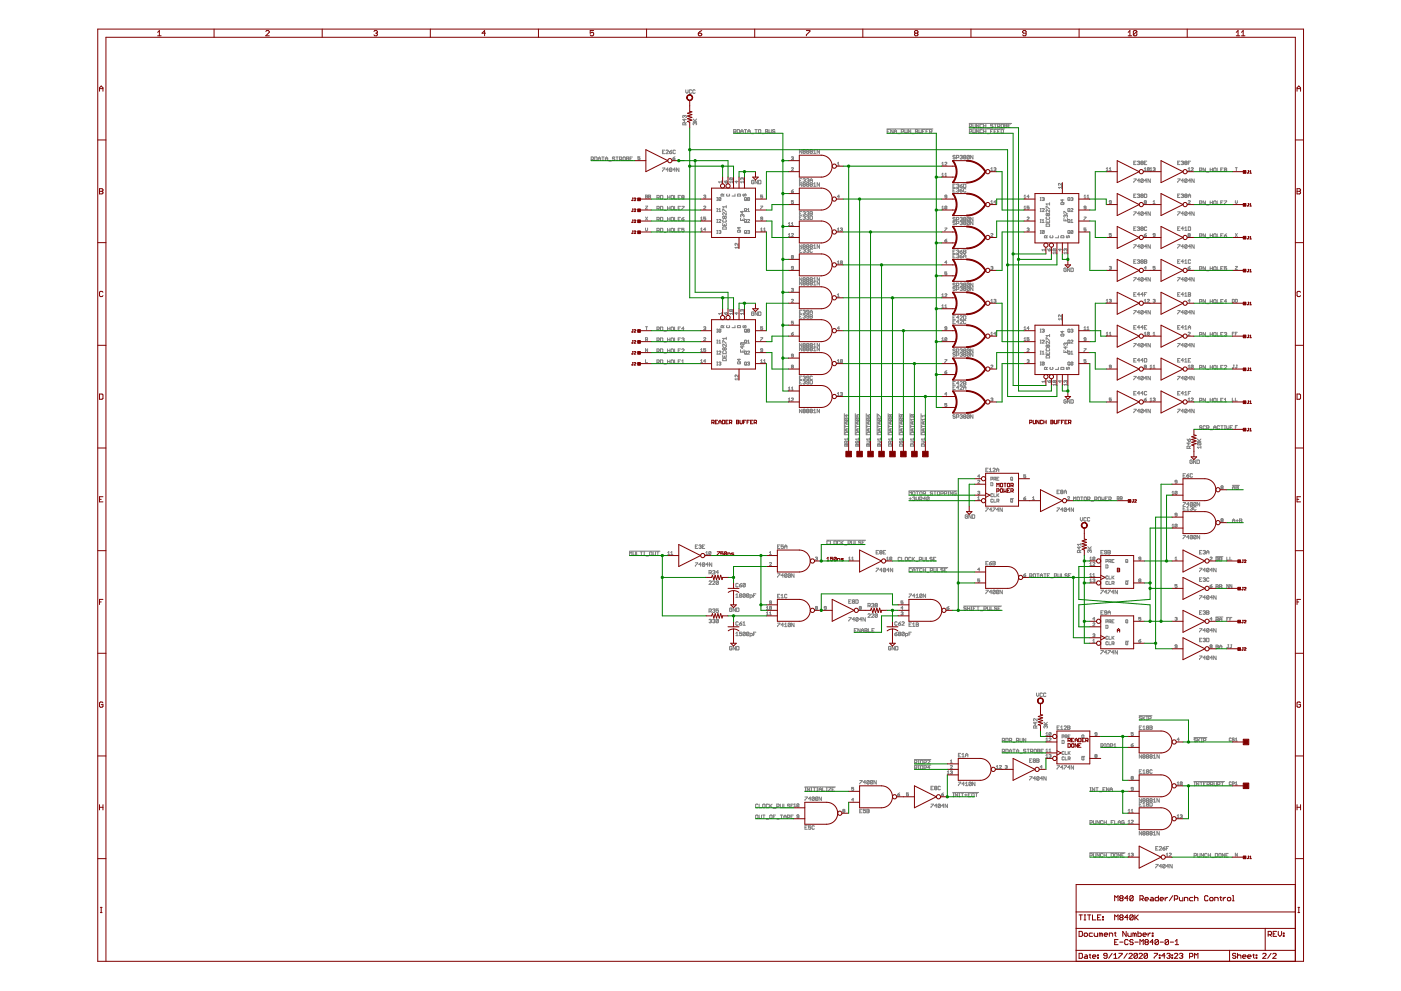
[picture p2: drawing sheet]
<svg xmlns="http://www.w3.org/2000/svg" width="420mm" height="297mm" viewBox="0 0 420 297" stroke-linecap="round" stroke-linejoin="round" font-family="sans-serif">
<g fill="none" stroke="#808080" stroke-width=".3">
<path d="M205.3 34.8l-.2-.2-.3 .2 .1 .5M205.3 35.7v.7l-.5-.6h1M205.3 34.8v.2M205.3 34.8l.2-.2 .3 .2-.2 .5M205.5 37.4v-.5l-.6-.2-.1 .7h1M205.7 26.9v.7l.3 .4 .4-.4v-.7M205.8 36.7l-.3 .4M207.4 27.1l-.2-.2-.5 .2v.7l.2 .2 .5-.2M207.9 36.4h1M207.9 35.7l.7 .7M208.4 36.9l-.2-.2-.3 .2 .1 .5M208.4 36.9l.2-.2 .3 .2-.2 .5"/>
<path d="M208.4 36.9v.2M208.5 27.1l-.2-.2-.5 .2v.7l.1 .2 .6-.2M208.9 35.7l-.5 .5M220 39.5h.6l.1-.5-.7-.2v1.1M220.4 39.5l.3 .4M221.1 38.8l.7 .2v.7l-.2 .2h-.5zM222.2 39.9v-.7l.3-.4 .4 .4v.7M222.2 39.4h.7M223.2 38.8h.7M223.6 38.8v1.1M224.3 39.4h.7M224.3 39.9v-.7l.3-.4 .4 .4v.7"/>
<path d="M226.4 38.8h.7M226.7 38.8v1.1M227.6 38.8l.6 .2-.2 .9-.5-.2zM229.6 38.8l.7 .2-.2 .9h-.5zM229.6 39.4h.5M230.6 38.8l.2 1.1 .5-.2v-.9M232.4 39l-.2-.2-.5 .2 .2 .4 .5 .1-.2 .4-.5-.2M266 38.7h13.8M266.1 39.4h.3M266.8 38.8h-.7v1.1h.7M267.8 38.8v1.1l-.7-1.1v1.1M268.2 39.4h.7"/>
<path d="M268.2 39.9v-.7l.3-.4 .4 .4v.7M270.3 39.5l.7-.1-.2-.6h-.5v1.1M271.4 38.8l.1 1.1 .6-.2v-.9M273.1 38.8v1.1l-.7-1.1v1.1M274.5 38.8l.7 .2-.1 .9h-.6zM274.5 39.4h.6M275.6 38.8v.9l.2 .2 .5-.2v-.9M276.6 39.4h.4M277.3 38.8h-.7v1.1M277.7 39.4h.4M278.4 38.8h-.7v1.1M278.8 39.5h.5l.2-.5-.7-.2v1.1"/>
<path d="M279.1 39.5l.4 .4M290.7 38.7h10.6M290.7 37h12.7M290.7 37.9l.7-.2-.2-.5h-.5v1M290.7 39.5h.5l.2-.5-.7-.2v1.1M291.8 37.2l.2 1 .5-.1v-.9M291.8 38.8l.2 1.1 .5-.2v-.9M293.5 37.2v1l-.7-1v1M293.5 38.8v1.1l-.7-1.1v1.1M294.6 39l-.2-.2-.5 .2v.7l.2 .2 .5-.2M294.6 37.4l-.2-.2-.5 .2v.7l.2 .1 .5-.1M295 39.4h.7"/>
<path d="M295 37.2v1M295 38.8v1.1M295 37.7h.7M295.7 37.2v1M295.7 38.8v1.1M296 38.4h.7M297.1 39.4h.3M297.8 37.4l-.6-.2-.1 .3 .5 .2 .2 .4-.2 .1-.5-.1M297.8 38.8h-.7v1.1M298.1 39.4h.4M298.1 37.2h.7M298.5 37.2v1"/>
<path d="M298.8 38.8h-.7v1.1h.7M299.2 37.9l.7-.2-.2-.5h-.5v1M299.2 39.4h.4M299.6 37.9l.3 .3M299.9 38.8h-.7v1.1h.7M300.2 38.8l.7 .2-.1 .9h-.6zM300.4 37.2l.5 .2-.1 .8-.6-.1zM301.3 37.2l.7 .2-.2 .8h-.5zM301.3 37.7h.5M302.4 37.7h.3M303.1 37.2h-.7v1h.7M177.3 47.8l.7-.2-.2-.5h-.5v1"/>
<path d="M177.7 47.8l.3 .3M178.4 47.1l.7 .1-.2 .9h-.5zM179.4 47.6h.7M179.4 48.1v-.7l.4-.3 .3 .3v.7M180.5 47.1h.7M180.8 47.1v1M181.5 47.6h.7M181.5 48.1v-.7l.4-.3 .3 .3v.7M182.6 48.3h.7M184.4 47.2l-.6-.1-.1 .3 .5 .2 .2 .3-.2 .2-.5-.2M184.7 47.1h.7M185.1 47.1v1"/>
<path d="M185.8 47.8l.7-.2-.2-.5h-.5v1M186.1 47.8l.4 .3M187 47.1l.5 .1-.1 .9-.6-.2zM187.9 47.1l.7 .1-.2 .9h-.5zM187.9 47.6h.5M189 47.6h.3M189.7 47.1h-.7v1h.7M191.9 47h-.6v.4h.6l-.1 .5-.5-.2M193.6 58.5l.6 .2-.1 .7h-.5zM193.6 58.9h.5M194.5 58.5l.6 .2-.1 .7h-.5zM194.5 58.9h.5"/>
<path d="M197 59.3l.7-.2-.2-.5h-.5v1M197.4 59.3l.3 .3M198.1 58.6l.7 .1-.2 .9h-.5zM198.7 50.4h.7l-.7 1M198.7 45.5h.3M199.1 59.8h.7M199.4 45h-.7v1.1h.7M199.7 45.2l.2-.2 .5 .2-.7 .9h.7M200.2 58.6v1M200.2 59.1h.7M200.4 50.9h-.7l.6-.5v1M200.8 45.5h.5l.2 .4-.5 .2z"/>
<path d="M200.9 58.6v1M201.3 58.7l.1-.1 .6 .1-.2 .9-.5-.2zM201.5 50.5l-.2-.1-.5 .1v.7M201.5 50.5l-.2 .9-.5-.2M201.5 50.5l-.7 .7M201.5 45l-.7 .5M201.8 47.4h.5l.1 .3-.4 .2zM202.3 58.6v1h.7M202.4 47l-.6 .4M202.5 50.9h-.7l.6-.5v1M202.5 45.2l-.1-.2-.6 .2 .2 .9 .5-.2M203.4 59.1h.3"/>
<path d="M203.6 50.4v1l-.7-1v1M204.1 58.6h-.7v1h.7M204.6 59.1l-.2-.2 .2-.3 .5 .1-.1 .4M204.6 59.1l-.2 .2 .2 .3 .5-.2-.1-.3M204.6 59.1h.4M211 58.7l.5-.2 .1 .2-.1 .2M211.3 58.9h.2M211.5 58.9l.1 .2-.1 .3-.5-.2M215 59.2h.3M215.1 59.2v.9M216.2 59.4l-.2 .7-.4-.1M216.2 59.4h-.6v.6"/>
<path d="M216.2 59.4l-.6 .6M216.4 54.5h-.9l.3 .3M216.4 54.2v.6M216.9 58.8l-.2-.6-.5 .1v.5h.9M217.1 58.2l-.2 .3M217.2 54.2l.4 .6M217.6 54.4l.3-.2 .2 .5-.5 .1zM218 58.2v.6h.7v-.6M219 53.3h.6v.6M219 53.3v.6h.6M219 53.3l.6 .6M219.7 54.5h-.9l.3 .3"/>
<path d="M219.7 54.2v.6M220.4 58.2v.6h-.9M220.9 54.2v.6l-.4-.4h.9M221.2 58.3l.7-.1 .2 .6h-.9zM222.5 53.5h-.4l.1 .4M222.5 53.5h.5l-.2 .4M222.5 53.5v.1M223 58.2v.6l.6-.6v.6M223 54.5h-.9l.3 .3M223 54.2v.6M223.3 59.4h.6l-.2 .7-.4-.1zM223.6 59.8l.3 .3"/>
<path d="M224.8 59.4l-.5-.2-.1 .8M224.8 59.4l-.2 .7-.4-.1M224.8 59.4l-.6 .6M225.3 40.1h.7M226.1 54.2l-.2-.2-.5 .2v.7l.5 .2 .2-.5h-.4M227.1 54v1.1l-.7-1.1v1.1M227.5 54l.7 .2-.2 .9h-.5zM228.5 40.1h.7M228.7 58.5h-.6v.4h.6l-.1 .5-.5-.2M237.3 57.3h.5l.1 .3-.4 .2zM237.3 47.1l.5-.1v.4M237.3 50.4h.6l-.6 .8h.6"/>
<path d="M237.6 47.4h.2M237.8 47.4v.5l-.5-.2M237.9 56.9l-.6 .4M239.8 54.1h.3M240.5 44.9v1.1l-.7-1.1v1.1M240.5 53.6h-.7v1h.7M240.5 54.8v1l-.7-1v1M240.8 53.7l.5-.1 .2 .1-.2 .4M241 45.4l-.2-.1 .2-.4 .5 .2-.2 .3M241 45.4l-.2 .2 .2 .4 .5-.2-.2-.4M241 55.3l-.2-.2 .2-.3 .5 .2-.2 .3M241 55.3l-.2 .2 .2 .3 .5-.1-.2-.4"/>
<path d="M241 45.4h.3M241 55.3h.3M241.2 54.1h.1M241.3 54.1l.2 .2-.2 .3-.5-.2M241.9 53.7l.5-.1 .2 .1-.2 .4M242.1 45.4l-.2-.1 .2-.4 .5 .2-.2 .3M242.1 45.4l-.2 .2 .2 .4 .5-.2-.2-.4M242.1 55.3l-.2-.2 .2-.3 .5 .2-.2 .3M242.1 55.3l-.2 .2 .2 .3 .5-.1-.2-.4M242.1 45.4h.3M242.1 55.3h.3M242.2 54.1h.2"/>
<path d="M242.4 54.1l.2 .2-.2 .3-.5-.2M242.9 54.6v-.7l.4-.3 .3 .3v.7M242.9 54.1h.7M243.1 45.4l-.2-.1 .2-.4 .5 .2-.1 .3M243.1 45.4l-.2 .2 .2 .4 .5-.2-.1-.4M243.1 55.3l-.2-.2 .2-.3 .5 .2-.1 .3M243.1 55.3l-.2 .2 .2 .3 .5-.1-.1-.4M243.1 45.4h.4M243.1 55.3h.4M244 45.3l.3-.4v1.1M244 55.1l.3-.3v1M244 46h.7"/>
<path d="M244 55.8h.7M245.8 44.9v1.1l-.7-1.1v1.1M245.8 54.8v1l-.7-1v1M251.1 48.9l.3-.3v.9M251.1 49.5h.6M251.7 58.9h-.6l.5-.4v.9M269.2 40.1h.7M273.5 40.1h.7M282.4 52.2l.3-.3v.9M282.4 49.5h.7M282.4 48.9l.3-.3v.9M282.4 52.8h.7"/>
<path d="M283.4 52.2l.3-.3v.9M283.4 48.8h.6l-.6 .7h.6M283.4 52.8h.6M284 58.9l-.6-.1 .1-.3 .5 .2v.5h-.6M285.8 55.7h.3M285.8 57h.3M286.5 46.7l-.2-.1-.5 .1 .2 .4 .5 .2-.2 .3-.5-.2M286.5 55.2h-.7v1h.7M286.5 56.5h-.7v1.1h.7M286.9 47.3l.6-.2-.1-.5h-.5v1M286.9 55.4l.5-.2 .1 .2-.1 .3M286.9 56.7l.5-.2 .1 .2-.1 .3"/>
<path d="M287.2 55.7h.2M287.2 57h.2M287.4 55.7l.1 .2-.1 .3-.5-.1M287.4 57l.1 .2-.1 .4-.5-.2M287.9 46.7l.5-.1 .2 .1-.2 .4M287.9 55.7h.5l.2 .4-.5 .1zM287.9 57h.5l.2 .4-.5 .2zM288.2 47.1h.2M288.4 47.1l.2 .2-.2 .3-.5-.2M288.6 55.2l-.7 .5M288.6 56.5l-.7 .5M289 55.2l.7 .2-.2 .8h-.5z"/>
<path d="M289.1 47.1l-.1-.2 .1-.3 .6 .1-.2 .4M289.1 47.1h.4M289.1 47.1l-.1 .2 .1 .3 .6-.2-.2-.3M289.7 56.7l-.2-.2-.5 .2 .1 .9 .6-.2M290.7 46.7l-.1-.1-.6 .1v.7M290.7 46.7l-.1 .9-.6-.2M290.7 46.7l-.7 .7M291.8 46.6v1l-.7-1v1M296 40.1h.7M297.2 51.2h.6M297.2 50.6l.3-.3v.9M298.1 50.4l.4-.1v.4"/>
<path d="M298.4 50.7h.1M298.5 50.7v.5l-.4-.2M307.1 59.4h.6M307.1 58.8l.3-.3v.9M308.6 58.9h-.6l.5-.4v.9M312 59.2h.3M312.1 59.2v.9M312.5 59.4l.5-.2v.5M312.8 59.7h.2M313 59.7v.4l-.5-.1M318.3 56.2h-.9l.3 .3M318.3 55v.6l-.7-.6v.6"/>
<path d="M318.3 55.9v.6M318.6 59.8v.6l-.4-.5h.9M320.3 59.4h.6l-.2 .7-.4-.1zM320.5 59.8l.4 .3M321.2 59.4l.4-.2v.5M321.5 59.7h.1M321.6 59.7v.4l-.4-.1M325.1 59.4h.6M325.1 58.8l.3-.3v.9M326 59.4h.6M326 58.8l.3-.3v.9M331.8 51.2h.6"/>
<path d="M331.8 50.6l.3-.3v.9M332.7 50.6l.3-.3v.9M332.7 51.2h.6M340 53.6h.7l-.7 1.1M340 58.7h.4M340 48.8h.4M340.7 48.3h-.7v1h.7M340.7 58.2h-.7v1h.7M341.1 58.3l.5-.1 .2 .1-.2 .4M341.1 48.5l.5-.2 .2 .2-.2 .3M341.4 58.7h.2M341.4 48.8h.2"/>
<path d="M341.6 58.7l.2 .2-.2 .3-.5-.2M341.6 48.8l.2 .2-.2 .3-.5-.1M341.8 54.2h-.7l.5-.6v1.1M342.3 48.8l-.2-.2 .2-.3 .6 .2-.2 .3M342.3 48.8l-.2 .2 .2 .3 .6-.1-.2-.4M342.3 58.7l-.2-.2 .2-.3 .6 .1-.2 .4M342.3 58.7l-.2 .2 .2 .3 .6-.2-.2-.3M342.3 58.7h.4M342.3 48.8h.4M342.9 53.8l-.2 .9-.6-.2M342.9 53.8l-.2-.2-.6 .2v.7M342.9 53.8l-.8 .7"/>
<path d="M343.2 50.6l.3-.3v.9M343.2 51.2h.6M343.2 58.2l.7 .1-.2 .9h-.5zM343.2 48.8h.4M343.9 54.2h-.7l.5-.6v1.1M343.9 48.3h-.7v1h.7M344.7 50.4v.6h-.6M344.7 50.4h-.6v.6M344.7 50.4l-.6 .6M344.9 50.6l.3-.3v.9M344.9 51.2h.6M345 53.6v1.1l-.7-1.1v1.1"/>
<path d="M345.8 50.4l.5-.1v.4M346.1 50.7h.2M346.3 50.7v.5l-.5-.2M353.2 53.6h.7l-.7 1.1M353.2 58.7h.3M353.2 48.8h.3M353.9 48.3h-.7v1h.7M353.9 58.2h-.7v1h.7M354.2 58.3l.6-.1 .1 .1-.1 .4M354.2 48.5l.6-.2 .1 .2-.1 .3M354.6 58.7h.2M354.6 48.8h.2"/>
<path d="M354.8 58.7l.1 .2-.1 .3-.6-.2M354.8 48.8l.1 .2-.1 .3-.6-.1M354.9 54.2h-.7l.6-.6v1.1M355.5 58.7l-.2-.2 .2-.3 .5 .1-.2 .4M355.5 48.8l-.2-.2 .2-.3 .5 .2-.2 .3M355.5 48.8l-.2 .2 .2 .3 .5-.1-.2-.4M355.5 58.7l-.2 .2 .2 .3 .5-.2-.2-.3M355.5 58.7h.3M355.5 48.8h.3M356 53.8l-.5-.2-.2 .9M356 53.8l-.2 .9-.5-.2M356 53.8l-.7 .7"/>
<path d="M356.3 51.2h.6M356.3 50.6l.3-.3v.9M356.4 59.2v-.7l.3-.3 .4 .3v.7M356.4 58.7h.7M356.4 48.8h.3M357.1 54.2h-.7l.5-.6v1.1M357.1 48.3h-.7v1M357.2 50.4h.6l-.6 .8h.6M358.1 53.6v1.1l-.7-1.1v1.1M359.7 51.1h.6l.1-.6-.7-.1v1M361.5 50.4v1l-.7-1v1M361.9 51.6h.7"/>
<path d="M362.9 50.9h.7M362.9 50.4v1M363.6 50.4v1M364 50.5l.2-.1 .5 .1-.2 .9-.5-.2zM365 50.4v1h.8M366.1 50.9h.4M366.8 50.4h-.7v1h.7M367.3 50.9l-.1-.2 .1-.3 .6 .1-.2 .4M367.3 50.9h.4M367.3 50.9l-.1 .2 .1 .3 .6-.2-.2-.3M370.5 50.3h.6M370.8 50.3v.9"/>
<path d="M193.6 61.8h.6l-.6 .7 .6 .2M193.6 68.3v.7l.3 .3 .3-.3v-.7M193.6 65.1l.6 .9M194.2 65.1l-.6 .9M197 62.5l.7-.1-.2-.6h-.5v1.1M197 65.8h.5l.2-.5-.7-.1v1M197 69.1l.7-.1-.2-.6h-.5v1.1M197.4 62.5l.3 .4M197.4 65.8l.3 .4M197.4 69.1l.3 .4M198.1 61.8l.7 .2-.2 .9h-.5zM198.1 65.2l.7 .1-.2 .9h-.5z"/>
<path d="M198.1 68.4l.7 .2-.2 .9h-.5zM199.1 69.7h.7M199.1 63.1h.7M199.1 66.4h.7M200.2 65.7h.7M200.2 61.8v1.1M200.2 65.2v1M200.2 68.4v1.1M200.2 62.4h.7M200.2 69h.7M200.9 61.8v1.1M200.9 65.2v1"/>
<path d="M200.9 68.4v1.1M201.3 62l.1-.2 .6 .2-.2 .9-.5-.2zM201.3 68.6l.1-.2 .6 .2-.2 .9-.5-.2zM201.3 65.3l.1-.1 .6 .1-.2 .9-.5-.2zM202.3 61.8v1.1h.7M202.3 65.2v1h.7M202.3 68.4v1.1h.7M203.4 65.7h.3M203.4 62.4h.3M203.4 69h.3M204.1 61.8h-.7v1.1h.7M204.1 65.2h-.7v1h.7"/>
<path d="M204.1 68.4h-.7v1.1h.7M204.4 61.8h.7l-.7 1.1M204.4 65.7h.6l.1 .3-.5 .2zM205.1 68.4h-.7v.6l.4-.2 .3 .2-.1 .5-.6-.2M205.1 65.2l-.7 .5M210.1 65.4l.3-.3v.9M210.1 68.7l.3-.4v1M210.1 66h.6M210.1 69.3h.6M211 61.9h.6l-.6 .8h.6M211.6 65.1h-.6v.4l.5-.1 .1 .4h-.6M211.6 68.8h-.6l.5-.5v1"/>
<path d="M215 65.8h.3M215 62.5h.3M215 63.4h.3M215 60.1h.3M215 66.7h.3M215 70h.3M215 69.1h.3M215.1 62.5v.9M215.1 65.8v.9M215.1 69.1v.9M215.6 65.9h.6l-.6 .8h.6M215.6 63.4h.6"/>
<path d="M215.6 69.2l.4-.1v.4M215.6 62.8l.3-.3v.9M215.9 69.5h.1M216 69.5v.5l-.4-.2M216.7 68.2l.9-.2 .2 .7h-1.1zM216.7 66.9v.7h1.1v-.7M216.7 63.4v-.7l1.1 .7M216.9 65.8l-.2 .2 .2 .6h.7l.2-.2-.2-.6M217.3 65l.1-.2 .4 .2-.2 .5-.3-.2M217.3 65l-.2-.2-.4 .2 .2 .5 .4-.2M217.3 65v.3M217.3 67.3v.3"/>
<path d="M217.8 61.6v.7M217.8 63.7v.7l-.7-.7-.4 .2 .2 .5M217.8 62h-1.1l.4 .3M221.2 69.2l.7-.2 .2 .5-.8 .1zM221.4 72.9v.7l-.7-.7-.2 .2 .1 .5M221.4 74.2h-.9l.2 .3M221.4 73.9v.6M221.6 68.1v.6l-.4-.4h.9M222.1 65.4v.7h1v-.7M222.1 69l-.3 .3M222.6 64.5l.2-.2 .3 .2-.1 .5M222.6 64.5l-.2-.2-.3 .2 .2 .5"/>
<path d="M222.6 63.3v.7l-.5-.6h1M222.6 64.5v.2M222.6 65.7v.4M223.3 65.9h.6l-.2 .8-.4-.2zM223.3 62.7h.6l-.2 .7-.4-.1zM223.3 69.2h.6l-.2 .8-.4-.2zM223.6 66.4l.3 .3M223.6 69.7l.3 .3M223.6 63.1l.3 .3M224.2 65.9h.6l-.6 .8h.6M224.2 63.4h.6M224.2 69.2l.4-.1v.4"/>
<path d="M224.2 62.8l.3-.3v.9M224.5 69.5h.1M224.6 69.5v.5l-.4-.2M228.1 61.8h.6l-.6 .9M228.1 69.3h.6M228.1 68.7l.3-.4v1M228.7 65.5h-.4v-.4l.4 .1v.6h-.6M229 69.3h.6M229 68.7l.3-.4v1M236.4 67.6h.6M236.4 67l.3-.3v.9M236.4 70.3l.3-.3v.9"/>
<path d="M236.4 70.9h.6M237.3 67.6h.6M237.3 70.1h.6l-.6 .8h.6M237.3 67l.3-.3v.9M237.5 77v-.4l.4 .1-.1 .3M237.5 77v.5l.4-.2-.1-.3M237.5 77h.3M237.9 60.1h-.6v.5l.5-.2 .1 .5h-.6M239.8 63.9h.3M239.8 65.3h.3M239.8 75.1h.3M240.5 64.7h-.7v1.1h.7"/>
<path d="M240.5 63.4h-.7v1.1h.7M240.5 73.4v1l-.7-1v1M240.5 74.6h-.7v1h.7M240.8 63.6l.5-.2 .2 .2-.2 .3M240.8 64.9l.5-.2 .2 .2-.2 .4M240.8 74.8l.5-.2 .2 .2-.2 .3M241 73.9l-.2-.2 .2-.3 .5 .1-.2 .4M241 73.9l-.2 .2 .2 .3 .5-.2-.2-.3M241 73.9h.3M241.2 63.9h.1M241.2 65.3h.1M241.2 75.1h.1"/>
<path d="M241.3 65.3l.2 .1-.2 .4-.5-.2M241.3 63.9l.2 .2-.2 .4-.5-.2M241.3 75.1l.2 .2-.2 .3-.5-.1M241.9 63.6l.5-.2 .2 .2-.2 .3M241.9 64.9l.5-.2 .2 .2-.2 .4M241.9 74.8l.5-.2 .2 .2-.2 .3M242.1 73.9l-.2-.2 .2-.3 .5 .1-.2 .4M242.1 73.9l-.2 .2 .2 .3 .5-.2-.2-.3M242.1 73.9h.3M242.2 63.9h.2M242.2 65.3h.2M242.2 75.1h.2"/>
<path d="M242.4 65.3l.2 .1-.2 .4-.5-.2M242.4 63.9l.2 .2-.2 .4-.5-.2M242.4 75.1l.2 .2-.2 .3-.5-.1M242.9 64.7l.7 .2v.7l-.1 .2h-.6zM242.9 63.9h.6M242.9 63.4l.7 .2-.1 .9h-.6zM243.1 73.9l-.2-.2 .2-.3 .5 .1-.1 .4M243.1 73.9l-.2 .2 .2 .3 .5-.2-.1-.3M243.1 73.9h.4M243.6 74.8l-.1-.2-.6 .2v.7l.2 .1 .5-.1M244 73.7l.3-.3v1M244 74.4h.7"/>
<path d="M245.8 73.4v1l-.7-1v1M251.1 69.3h.6M251.1 68.7l.3-.4v1M251.1 78.5l.3-.3v.9M251.1 79.1h.6M252 68.5l.5-.2v.5M252.3 68.8h.2M252.5 68.8v.5l-.5-.2M252.6 78.4l-.4-.2-.2 .8M252.6 78.4l-.6 .6M252.6 78.4v.6h-.6M282.4 62.7h.7"/>
<path d="M282.4 62.1l.3-.3v.9M283.4 68.3h.6l-.6 1M283.4 72.1h.4l.2 .3-.5 .1zM284 61.9l-.2 .8-.4-.2M284 61.9h-.6v.6M284 61.9l-.6 .6M284 71.6l-.6 .5M284 78.7h-.6l.4-.5v.9M285.8 75.4h.3M285.8 76.8h.3M286.5 66.5l-.2-.2-.5 .2 .2 .3 .5 .2-.2 .4-.5-.2M286.5 65.3l-.5-.1-.2 .3 .5 .2 .2 .3-.2 .2-.5-.2"/>
<path d="M286.5 74.9h-.7v1.1h.7M286.5 76.2h-.7v1.1h.7M286.9 65.8l.6-.1-.1-.5h-.5v1M286.9 67l.6-.2-.1-.5h-.5v1.1M286.9 75.1l.5-.2 .1 .2-.1 .3M286.9 76.4l.5-.2 .1 .2-.1 .4M287.2 75.4h.2M287.2 76.8h.2M287.4 76.8l.1 .1-.1 .4-.5-.2M287.4 75.4l.1 .2-.1 .4-.5-.2M287.9 76.8h.5l.2 .3-.5 .2zM287.9 65.3l.5-.1 .2 .1-.2 .4"/>
<path d="M287.9 66.5l.5-.2 .2 .2-.2 .3M287.9 75.4h.5l.2 .4-.5 .2zM288.2 66.8h.2M288.2 65.7h.2M288.4 65.7l.2 .1-.2 .4-.5-.2M288.4 66.8l.2 .2-.2 .4-.5-.2M288.6 74.9l-.7 .5M288.6 76.2l-.7 .6M289 74.9l.7 .2-.2 .9h-.5zM289 77.3v-.7l.3-.4 .4 .4v.7M289 75.4h.5M289 76.8h.7"/>
<path d="M289.1 66.8h.4M289.1 65.7l-.1-.2 .1-.3 .6 .1-.2 .4M289.1 65.7l-.1 .1 .1 .4 .6-.2-.2-.3M289.1 66.8l-.1-.2 .1-.3 .6 .2-.2 .3M289.1 66.8l-.1 .2 .1 .4 .6-.2-.2-.4M289.1 65.7h.4M290.7 65.3l-.1-.1-.6 .1v.7M290.7 66.5l-.1-.2-.6 .2v.7M290.7 65.3l-.1 .9-.6-.2M290.7 66.5l-.1 .9-.6-.2M290.7 65.3l-.7 .7M290.7 66.5l-.7 .7"/>
<path d="M291.8 65.2v1l-.7-1v1M291.8 66.3v1.1l-.7-1.1v1.1M297.2 61h.6M297.2 70.1h.6l-.6 .8h.6M297.2 60.4l.3-.3v.9M298.7 60.6h-.6l.4-.5v.9M307.1 62.7h.6M307.1 62.1l.3-.3v.9M308 68.5l.5-.2v.5M308 65.2h.6l-.6 .8h.6M308.3 68.8h.2M308.5 68.8v.5l-.5-.2"/>
<path d="M308.6 61.8h-.6v.4h.6l-.1 .5-.5-.2M312 65.8h.3M312 62.5h.3M312 63.4h.3M312 60.1h.3M312 66.7h.3M312 70h.3M312 69.1h.3M312.1 62.5v.9M312.1 65.8v.9M312.1 69.1v.9M312.5 62.7h.7l-.7 .7h.7"/>
<path d="M312.5 66.7h.7M312.5 66.1l.3-.3v.9M313.2 69.2l-.2 .8-.5-.2M313.2 69.2l-.5-.1-.2 .7M313.2 69.2l-.7 .6M313.4 74.9h-.9l.3 .3M313.4 74.6v.6M313.7 67.3l.9-.2 .2 .7h-1.1zM313.7 66.1v.7h1.1v-.7M313.7 62.5v-.7l1.1 .7M313.8 71.3l-.1-.6-.5 .1v.5h.9M313.9 65l-.2 .2 .2 .5h.7l.2-.1-.2-.6"/>
<path d="M314.1 70.7l-.3 .3M314.2 74.6l.4 .6M314.3 64.1l.1-.1 .4 .1-.2 .6-.3-.2M314.3 64.1l-.2-.1-.4 .1 .2 .6 .4-.2M314.3 64.1v.4M314.3 66.4v.4M314.6 74.7h.4l-.1 .5h-.3zM314.8 60.8v.7M314.8 62.9v.7l-.7-.7-.4 .2 .2 .5M314.8 61.1h-1.1l.4 .4M315 70.7v.6l.8-.2-.2-.4M315.9 74.6h.6v.6"/>
<path d="M315.9 74.6l.6 .6M315.9 74.6l-.1 .5 .7 .1M316.7 75.8h-.9l.3 .3M316.7 75.5v.6M317.4 70.7v.6h-.9M317.9 74.6v.6l-.5-.5h.9M318.3 70.7h.6l.2 .6h-.9zM318.3 60.7h.6l.2 .5-.8 .1zM319.1 64.1v-.7l1 .7M319.1 65.5v.7h1v-.7M319.1 60.7l-.3 .3M319.5 74.7h.5l-.2 .5"/>
<path d="M319.5 74.7h-.4l.1 .5M319.5 74.7v.2M319.6 64.6l-.2-.2-.3 .2 .1 .5M319.6 64.6l.2-.2 .3 .2-.1 .5M319.6 64.6v.2M319.6 65.8v.4M320 70.7v.6l.3-.2 .1-.4 .3 .1-.2 .5M320 75.8h-.9l.3 .3M320 75.5v.6M320.3 65.9h.6l-.2 .8-.4-.2zM320.3 62.7h.6l-.2 .7-.4-.1zM320.3 69.2h.6l-.2 .8-.4-.2z"/>
<path d="M320.5 63.1l.4 .3M320.5 66.4l.4 .3M320.5 69.7l.4 .3M321.2 62.7h.6l-.6 .7h.6M321.2 66.7h.6M321.2 66.1l.3-.3v.9M321.8 69.2h-.6v.6M321.8 69.2l-.2 .8-.4-.2M321.8 69.2l-.6 .6M325.1 65.1h.6l-.6 .9M325.7 68.3h-.6v.5h.6l-.2 .5-.4-.2M325.7 62.2h-.5v-.4l.5 .1v.6h-.6"/>
<path d="M333.3 60.6h-.5v-.5l.5 .2v.6h-.6M333.3 70h-.6v.4h.6l-.2 .5-.4-.1M340 73.4h.7l-.7 1M340 63.5h.7l-.7 1.1M340 68.5h.4M340 78.4h.4M340.7 68h-.7v1.1h.7M340.7 77.9h-.7v1h.7M341.1 68.2l.5-.2 .2 .2-.2 .3M341.1 78.1l.5-.2 .2 .2-.2 .3M341.4 68.5h.2M341.4 78.4h.2"/>
<path d="M341.6 68.5l.2 .2-.2 .4-.5-.2M341.6 78.4l.2 .2-.2 .3-.5-.1M341.8 73.9h-.7l.5-.5v1M341.8 64h-.7l.5-.5v1.1M342.3 68.5l-.2-.1 .2-.4 .6 .2-.2 .3M342.3 68.5l-.2 .2 .2 .4 .6-.2-.2-.4M342.3 78.4l-.2-.2 .2-.3 .6 .2-.2 .3M342.3 78.4l-.2 .2 .2 .3 .6-.1-.2-.4M342.3 68.5h.4M342.3 78.4h.4M342.9 73.5l-.2-.1-.6 .1v.7M342.9 73.5l-.2 .9-.6-.2"/>
<path d="M342.9 63.7l-.2-.2-.6 .2v.7M342.9 63.7l-.2 .9-.6-.2M342.9 73.5l-.8 .7M342.9 63.7l-.8 .7M343.2 70.4h.4l.2 .4-.5 .1zM343.2 77.9l.7 .2-.2 .8h-.5zM343.2 78.4h.5M343.3 60.6v-.5l.5 .2-.2 .3M343.3 60.6v.4l.5-.1-.2-.3M343.3 60.6h.3M343.8 70l-.6 .4M343.9 68.2l-.2-.2-.5 .2v.7l.2 .2 .5-.2"/>
<path d="M343.9 73.9h-.7l.5-.5v1M343.9 64h-.7l.5-.5v1.1M345 63.5v1.1l-.7-1.1v1.1M345 73.4v1l-.7-1v1M345.8 60.4l.3-.3v.9M345.8 61h.6M346.4 70.4h-.4v-.4l.4 .1v.7h-.6M346.4 79.9h-.6v.4h.6l-.1 .5-.5-.2M353.2 73.4h.7l-.7 1M353.2 63.5h.7l-.7 1.1M353.2 68.5h.3M353.2 78.4h.3"/>
<path d="M353.9 68h-.7v1.1h.7M353.9 77.9h-.7v1h.7M354.9 73.9h-.7l.6-.5v1M354.9 64h-.7l.6-.5v1.1M354.9 68.5h-.7l.6-.5v1.1M354.9 78.4h-.7l.6-.5v1M355.3 69.1h.7M355.3 68.4l.3-.4v1.1M355.3 78.2l.3-.3v1M355.3 78.9h.7M356 73.5l-.5-.1-.2 .8M356 73.5l-.2 .9-.5-.2"/>
<path d="M356 63.7l-.5-.2-.2 .9M356 63.7l-.2 .9-.5-.2M356 63.7l-.7 .7M356 73.5l-.7 .7M356.3 60.3h.6l-.6 .7h.6M356.4 68l.7 .2-.2 .9h-.5zM356.5 70.4v-.4l.4 .1-.1 .3M356.5 70.4v.5l.4-.1-.1-.4M356.5 70.4h.3M356.9 79.9l-.6 .4M357.1 73.9h-.7l.5-.5v1M357.1 64h-.7l.5-.5v1.1"/>
<path d="M357.1 78.1l-.2-.2-.5 .2v.7l.1 .1 .6-.1M358.1 63.5v1.1l-.7-1.1v1.1M358.1 73.4v1l-.7-1v1M359.7 60.9h.6l.1-.5-.7-.2v1.1M359.7 70.8h.6l.1-.5-.7-.2v1M361.5 60.2v1.1l-.7-1.1v1.1M361.5 70.1v1l-.7-1v1M361.5 79.9v1.1l-.7-1.1v1.1M361.9 71.3h.7M361.9 61.4h.7M362.9 70.6h.7M362.9 60.7h.7"/>
<path d="M362.9 60.2v1.1M362.9 70.1v1M362.9 79.9v1.1M363.6 60.2v1.1M363.6 70.1v1M363.6 79.9v1.1M364 60.4l.2-.2 .5 .2-.2 .9-.5-.2zM364 70.3l.2-.2 .5 .2-.2 .8-.5-.1zM365 60.2v1.1h.8M365 70.1v1h.8M365 79.9v1.1h.8M366.1 70.6h.4"/>
<path d="M366.1 60.7h.4M366.8 60.2h-.7v1.1h.7M366.8 70.1h-.7v1h.7M366.8 79.9h-.7v1.1h.7M367.2 70.6h.5l.2 .4-.6 .1zM367.2 60.2h.7l-.7 1.1M367.9 79.9h-.7v.6l.5-.2 .2 .5-.2 .2-.5-.2M367.9 70.1l-.7 .5M370.5 79.9h.6l-.6 .7 .6 .2M370.5 60.1v.6l.3 .3 .3-.3v-.6M370.5 70l.6 .9M371.1 70l-.6 .9"/>
<path d="M193.6 97.9h.6M193.9 97.9v.9M197 98.7h.5l.2-.5-.7-.2v1.1M197.4 98.7l.3 .4M198.1 98l.7 .2-.2 .9h-.5zM199.1 99.3h.7M200.2 98v1.1M200.2 98.6h.7M200.9 98v1.1M201.3 98.2l.1-.2 .6 .2-.2 .9-.5-.2zM202.3 98v1.1h.7M203.4 98.6h.3"/>
<path d="M204.1 98h-.7v1.1h.7M205.1 98.6h-.7l.6-.6v1.1M211 98.1l.5-.2 .1 .2-.1 .3M211.3 98.4h.2M211.5 98.4l.1 .2-.1 .2-.5-.1M215 99.6h.3M215 98.7h.3M215.1 98.7v.9M216.2 98.8h-.6v.6M216.2 98.8v.6h-.6M216.2 98.8l-.6 .6M216.4 93.7v.6"/>
<path d="M216.4 94h-.9l.3 .3M216.9 98.2l-.2-.6-.5 .1v.5h.9M217.1 97.6l-.2 .3M217.2 93.7l.4 .6M217.6 93.8l.3-.1 .2 .4-.5 .2zM218 97.6v.6h.7v-.6M219 92.8l.7 .1-.1 .5M219 92.8v.6h.6M219 92.8l.6 .6M219.7 93.7v.6M219.7 94h-.9l.3 .3M220.4 97.6v.6h-.9"/>
<path d="M220.9 93.7v.6l-.4-.5h.9M221.2 97.7l.7-.1 .2 .6h-.9zM222.5 92.9h-.4l.1 .5M222.5 92.9h.5l-.2 .5M222.5 92.9v.2M223 97.6l-.2 .5 .3 .1 .2-.5 .3-.1v.6M223 93.7v.6M223 94h-.9l.3 .3M223.3 98.8h.6l-.2 .8-.4-.2zM223.6 99.3l.3 .3M224.8 98.8v.6h-.6M224.8 98.8h-.6v.6"/>
<path d="M224.8 98.8l-.6 .6M226.1 93.7l-.2-.2-.5 .2v.7l.5 .2 .2-.6h-.4M227.1 93.5v1.1l-.7-1.1v1.1M227.5 93.5l.7 .2-.2 .9h-.5zM228.7 97.9h-.6v.5l.3-.2 .3 .2-.1 .4-.5-.1M237.3 89.9h.6l-.6 .7h.6M237.3 86.6l.5-.2v.5M237.6 86.9h.2M237.8 86.9v.4l-.5-.1M237.9 80.3l-.6-.1 .2-.3 .4 .1v.6h-.6M237.9 96.3h-.6v.5l.5-.2 .1 .4h-.6M237.9 99.6l-.6 .4"/>
<path d="M239.8 93.5h.3M239.8 94.8h.3M240.5 83.2v1.1l-.7-1.1v1.1M240.5 84.4v1l-.7-1v1M240.5 93h-.7v1.1h.7M240.5 94.3h-.7v1.1h.7M240.8 93.2l.5-.2 .2 .2-.2 .3M240.8 94.5l.5-.2 .2 .2-.2 .3M241 84.9l-.2-.2 .2-.3 .5 .1-.2 .4M241 83.8l-.2-.2 .2-.4 .5 .2-.2 .4M241 83.8l-.2 .1 .2 .4 .5-.2-.2-.3M241 84.9l-.2 .2 .2 .3 .5-.1-.2-.4"/>
<path d="M241 84.9h.3M241 83.8h.3M241.2 93.5h.1M241.2 94.8h.1M241.3 93.5l.2 .2-.2 .4-.5-.2M241.3 94.8l.2 .2-.2 .4-.5-.2M242.1 84.9l-.2-.2 .2-.3 .5 .1-.2 .4M242.1 84.9l-.2 .2 .2 .3 .5-.1-.2-.4M242.1 84.9h.3M242.1 83.8l-.2-.2 .2-.4 .5 .2-.2 .4M242.1 83.8l-.2 .1 .2 .4 .5-.2-.2-.3M242.1 83.8h.3"/>
<path d="M242.6 93.5h-.5l-.2-.2 .2-.3 .5 .2v.7l-.2 .2-.5-.2M242.6 94.8h-.5l-.2-.1 .2-.4 .5 .2v.7l-.2 .2-.5-.2M242.9 94.1v-.8l.4-.3 .3 .3v.8M242.9 94.3l.7 .2-.1 .9h-.6zM242.9 93.5h.7M242.9 94.8h.6M243.1 84.9l-.2-.2 .2-.3 .5 .1-.1 .4M243.1 84.9l-.2 .2 .2 .3 .5-.1-.1-.4M243.1 84.9h.4M243.1 83.8l-.2-.2 .2-.4 .5 .2-.1 .4M243.1 83.8l-.2 .1 .2 .4 .5-.2-.1-.3M243.1 83.8h.4"/>
<path d="M244 85.4h.7M244 84.7l.3-.3v1M244 83.6l.3-.4v1.1M244 84.3h.7M245.8 83.2v1.1l-.7-1.1v1.1M245.8 84.4v1l-.7-1v1M251.1 88.4l.3-.3v.9M251.1 89h.6M251.7 98.4h-.6l.5-.5v.9M282.4 91.7l.3-.3v.9M282.4 89h.7M282.4 88.4l.3-.3v.9"/>
<path d="M282.4 92.3h.7M283.4 88.2h.6l-.6 .8h.6M283.4 91.7l.3-.3v.9M283.4 92.3h.6M284 98.4h-.5v-.5l.5 .2v.6h-.6M284 81.5h-.6v.5h.6l-.2 .4-.4-.1M285.8 95.2h.3M285.8 96.5h.3M286.5 85l-.5-.1-.2 .3 .5 .2 .2 .3-.2 .2-.5-.2M286.5 86.2l-.2-.2-.5 .2 .2 .4 .5 .1-.2 .4-.5-.2M286.5 94.6h-.7v1.1h.7M286.5 96h-.7v1h.7"/>
<path d="M286.9 85.6l.6-.2-.1-.5h-.5v1M286.9 86.7l.6-.1-.1-.6h-.5v1.1M287.5 95.2h-.6l.5-.6v1.1M287.5 96.5h-.6l.5-.5v1M287.9 85l.5-.1 .2 .1-.2 .4M287.9 86.2l.5-.2 .2 .2-.2 .4M287.9 94.8l.2-.2 .5 .2-.7 .9h.7M287.9 96.1l.2-.1 .5 .1-.7 .9h.7M288.2 85.4h.2M288.2 86.6h.2M288.4 85.4l.2 .2-.2 .3-.5-.2M288.4 86.6l.2 .1-.2 .4-.5-.2"/>
<path d="M289 94.6l.7 .2-.2 .9h-.5zM289.1 85.4h.4M289.1 85.4l-.1-.2 .1-.3 .6 .1-.2 .4M289.1 85.4l-.1 .2 .1 .3 .6-.2-.2-.3M289.1 86.6l-.1-.2 .1-.4 .6 .2-.2 .4M289.1 86.6l-.1 .1 .1 .4 .6-.2-.2-.3M289.1 86.6h.4M289.7 96.1l-.2-.1-.5 .1 .1 .9 .6-.2M290.7 85l-.5-.1-.2 .8M290.7 86.2l-.1-.2-.6 .2v.7M290.7 85l-.1 .9-.6-.2M290.7 86.2l-.1 .9-.6-.2"/>
<path d="M290.7 85l-.7 .7M290.7 86.2l-.7 .7M291.8 84.9v1l-.7-1v1M291.8 86v1.1l-.7-1.1v1.1M297.2 90.6h.6M297.2 80l.4-.1v.4M297.2 90l.3-.3v.9M297.2 99.9l.3-.3v.9M297.5 80.3h.1M297.6 80.3v.5l-.4-.2M298.1 89.9l.4-.2v.5M298.4 90.2h.1"/>
<path d="M298.5 90.2v.4l-.4-.1M307.1 98.2l.3-.3v.9M307.1 98.8h.6M308.6 98.4h-.6l.5-.5v.9M312 99.6h.3M312 98.7h.3M312.1 98.7v.9M312.5 98.8l.5-.1v.4M312.8 99.1h.2M313 99.1v.5l-.5-.2M318.3 94.4v.6l-.6-.6-.3 .2 .2 .4M318.3 95.3v.6"/>
<path d="M318.3 95.6h-.9l.3 .3M318.6 99.3v.5l-.4-.4h.9M319.8 80.5l-.2-.2-.5 .2 .1 .9 .6-.2v-.3h-.4M320.3 98.8h.6l-.2 .8-.4-.2zM320.5 99.3l.4 .3M320.8 80.3v1.1l-.7-1.1v1.1M321.2 98.8l.4-.1v.4M321.2 80.3l.7 .2-.2 .9h-.5zM321.5 99.1h.1M321.6 99.1v.5l-.4-.2M325.1 98.2l.3-.3v.9M325.1 98.8h.6"/>
<path d="M326 98.2l.3-.3v.9M326 98.8h.6M331.8 90.6h.6M331.8 90l.3-.3v.9M331.8 99.9l.3-.3v.9M332.7 80l.4-.1v.4M332.7 99.9l.3-.3v.9M332.7 89.9l.4-.2v.5M333 80.3h.1M333 90.2h.1M333.1 80.3v.5l-.4-.2M333.1 90.2v.4l-.4-.1"/>
<path d="M340 83.2h.7l-.7 1.1M340 93.1h.7l-.7 1M340 98.1h.4M340 88.3h.4M340.7 87.7h-.7v1.1h.7M340.7 97.6h-.7v1.1h.7M341.8 83.8h-.7l.5-.6v1.1M341.8 88.3h-.7l.5-.6v1.1M341.8 93.6h-.7l.5-.5v1M341.8 98.1h-.7l.5-.5v1.1M342.9 83.4l-.2-.2-.6 .2v.7M342.9 83.4v.7l-.2 .2-.6-.2"/>
<path d="M342.9 93.3l-.2-.2-.6 .2v.7M342.9 93.3v.7l-.2 .1-.6-.1M342.9 83.4l-.8 .7M342.9 93.3l-.8 .7M342.9 98.1h-.8l.6-.5v1.1M342.9 88.3h-.8l.6-.6v1.1M343.2 90l.3-.3v.9M343.2 99.9l.3-.3v.9M343.2 90.6h.6M343.2 98.1h.4M343.2 88.3h.4M343.8 80.3h-.6l.4-.4v.9"/>
<path d="M343.9 83.8h-.7l.5-.6v1.1M343.9 93.6h-.7l.5-.5v1M343.9 97.6h-.7v1.1h.7M343.9 87.7h-.7v1.1M344.1 89.9h.6l-.6 .7h.6M344.7 99.7h-.6v.6M344.7 99.7l-.6 .6M344.7 99.7l-.2 .8-.4-.2M345 83.2v1.1l-.7-1.1v1.1M345 93.1v1l-.7-1v1M345.8 89.9l.5-.2v.5M345.8 99.9l.3-.3v.9"/>
<path d="M346.1 90.2h.2M346.3 90.2v.4l-.5-.1M353.2 83.2h.7l-.7 1.1M353.2 93.1h.7l-.7 1M353.2 98.1h.3M353.2 88.3h.3M353.9 87.7h-.7v1.1h.7M353.9 97.6h-.7v1.1h.7M354.9 83.8h-.7l.6-.6v1.1M354.9 88.3h-.7l.6-.6v1.1M354.9 93.6h-.7l.6-.5v1M354.9 98.1h-.7l.6-.5v1.1"/>
<path d="M355.3 98.7h.7M355.3 98l.3-.4v1.1M355.3 88.1l.3-.4v1.1M355.3 88.8h.7M356 83.4l-.5-.2-.2 .9M356 83.4v.7l-.2 .2-.5-.2M356 93.3l-.5-.2-.2 .9M356 93.3v.7l-.2 .1-.5-.1M356 93.3l-.7 .7M356 83.4l-.7 .7M356.3 80.3h.5l.1 .3-.4 .2zM356.3 99.7h.6l-.6 .8h.6"/>
<path d="M356.4 98.1h.7M356.4 87.7l.7 .2-.2 .9h-.5zM356.4 98.7v-.7l.3-.4 .4 .4v.7M356.4 88.3h.5M356.9 90.2h-.6l.5-.5v.9M357.1 83.8h-.7l.5-.6v1.1M357.1 93.6h-.7l.5-.5v1M358.1 83.2v1.1l-.7-1.1v1.1M358.1 93.1v1l-.7-1v1M359.7 80.6l.7-.1-.1-.6h-.6v1.1M359.7 90.5l.7-.2-.1-.5h-.6v1M361.5 89.8v1l-.7-1v1"/>
<path d="M361.5 99.7v1l-.7-1v1M361.9 81.2h.7M361.9 91h.7M362.9 89.8v1M362.9 99.7v1M362.9 80.5h.7M362.9 90.3h.7M363.6 89.8v1M363.6 99.7v1M364 80.1l.2-.2 .5 .2-.2 .9-.5-.2zM364 90l.2-.2 .5 .2-.2 .8-.5-.1zM364.2 99.7l.5 .1-.2 .9-.5-.2z"/>
<path d="M365 89.8v1h.8M365 99.7v1h.8M366.1 80.5h.4M366.1 90.3h.4M366.8 89.8h-.7v1h.7M366.8 99.7h-.7v1h.7M367.2 99.8l.5-.1 .2 .1-.2 .4M367.9 90.3h-.7l.5-.5v1M369.6 89.7l.6 .2-.2 .7h-.4zM370.2 99.6h-.6v.9M370.5 89.7l.6 .2-.2 .7h-.4zM371.1 99.6h-.6v.9"/>
<path d="M193.6 101.8l.6-.1-.1-.5h-.5v.9M193.6 107.8v.9h.6M193.9 101.8l.3 .3M194.2 104.5v.9l-.6-.9v.9M197 102l.7-.2-.2-.5h-.5v1.1M197 105.3l.7-.2-.2-.5h-.5v1M197 108.6l.7-.2-.2-.5h-.5v1M197.4 105.3l.3 .3M197.4 108.6l.3 .3M197.4 102l.3 .4M198.1 101.3l.7 .2-.2 .9h-.5zM198.1 104.6l.7 .2-.2 .8h-.5z"/>
<path d="M198.1 107.9l.7 .2-.2 .8h-.5zM199.1 109.1h.7M199.1 105.8h.7M199.1 102.5h.7M200.2 105.1h.7M200.2 101.8h.7M200.2 101.3v1.1M200.2 104.6v1M200.2 107.9v1M200.2 108.4h.7M200.9 101.3v1.1M200.9 104.6v1"/>
<path d="M200.9 107.9v1M201.3 101.5l.1-.2 .6 .2-.2 .9-.5-.2zM201.3 108.1l.1-.2 .6 .2-.2 .8-.5-.1zM201.4 104.6l.6 .2-.2 .8-.5-.1zM202.3 101.3v1.1h.7M202.3 104.6v1h.7M202.3 107.9v1h.7M203.4 105.1h.3M203.4 101.8h.3M203.4 108.4h.3M204.1 101.3h-.7v1.1h.7M204.1 104.6h-.7v1h.7"/>
<path d="M204.1 107.9h-.7v1h.7M204.4 101.5l.6-.2 .1 .2-.1 .3M204.4 104.8l.2-.2 .5 .2-.7 .8h.7M204.4 108.2l.4-.3v1M204.4 108.9h.7M204.8 101.8h.2M205 101.8l.1 .2-.1 .4-.6-.2M210.1 104.8l.3-.3v.9M210.1 108.1l.3-.3v.9M210.1 105.4h.6M210.1 108.7h.6M211 101.4l.2-.2 .4 .2-.6 .7h.6"/>
<path d="M211.6 104.5h-.6v.5h.6l-.1 .4-.5-.1M211.6 108.2h-.6l.5-.4v.9M215 102h.3M215 105.2h.3M215 102.8h.3M215 106.2h.3M215 109.4h.3M215 108.5h.3M215.1 102v.8M215.1 105.2v1M215.1 108.5v.9M215.6 105.4h.6l-.6 .8h.6"/>
<path d="M215.6 108.7l.4-.2v.5M215.6 102.3l.3-.3v.8M215.6 102.8h.6M215.9 109h.1M216 109v.4l-.4-.1M216.7 106.4v.7h1.1v-.7M216.7 102.8v-.7l1.1 .7M216.9 105.3l-.2 .2 .2 .5h.7l.2-.2-.2-.5M216.9 107.4h.7l.2 .7h-1.1zM217.3 104.4l.1-.2 .4 .2-.2 .5-.3-.1M217.3 104.4l-.2-.2-.4 .2 .2 .5 .4-.1M217.3 104.4v.4"/>
<path d="M217.3 106.7v.4M217.8 101.1v.7M217.8 103.2v.7l-.7-.7-.4 .2 .2 .5M217.8 101.4h-1.1l.4 .4M221.3 108.5h.6l.2 .4-.8 .2zM221.4 112.4v.6l-.7-.6-.2 .1 .1 .5M221.4 113.3v.6M221.4 113.6h-.9l.2 .3M221.6 107.6v.6l-.4-.5h.9M222.1 104.8v.7h1v-.7M222.1 108.5l-.3 .3M222.3 102.7l-.2 .2 .2 .5h.7"/>
<path d="M222.3 102.7l.8 .2-.1 .5M222.3 102.7l.7 .7M222.6 103.8v.7l-.5-.6h1M222.6 105.2v.3M223.3 102.1h.6l-.2 .7-.4-.1zM223.3 105.4h.6l-.2 .8-.4-.2zM223.3 108.7h.6l-.2 .7-.4-.1zM223.6 109.1l.3 .3M223.6 105.8l.3 .4M223.6 102.6l.3 .2M224.2 105.4h.6l-.6 .8h.6M224.2 108.7l.4-.2v.5"/>
<path d="M224.2 102.3l.3-.3v.8M224.2 102.8h.6M224.5 109h.1M224.6 109v.4l-.4-.1M228.1 108.1l.3-.3v.9M228.1 101.2h.6l-.6 .9M228.1 108.7h.6M228.7 105h-.4v-.5l.4 .2v.6l-.1 .1-.5-.1M229 108.1l.3-.3v.9M229 108.7h.6M236.4 119.6l.3-.3v.9M236.4 116.3l.3-.3v.9"/>
<path d="M236.4 116.9h.6M237.3 119.5h.6l-.6 .7h.6M237.3 100h.5l.1 .3-.4 .2zM237.3 116.9h.6M237.3 116.3l.3-.3v.9M237.5 109.9v-.4l.4 .1-.1 .3M237.5 109.9v.4l.4-.1-.1-.3M237.5 109.9h.3M237.9 106.6l-.6-.1 .2-.3 .4 .1v.6h-.6M239.8 113.3h.3M239.8 114.6h.3M240.5 103v1l-.7-1v1"/>
<path d="M240.5 104.1v1.1l-.7-1.1v1.1M240.5 112.7h-.7v1.1h.7M240.5 114h-.7v1.1h.7M240.8 112.9l.5-.2 .2 .2-.2 .4M240.8 114.2l.5-.2 .2 .2-.2 .4M241 104.6l-.2 .2 .2 .4 .5-.2-.2-.4M241 104.6l-.2-.1 .2-.4 .5 .2-.2 .3M241 103.5l-.2-.2 .2-.3 .5 .1-.2 .4M241 103.5l-.2 .2 .2 .3 .5-.2-.2-.3M241 103.5h.3M241 104.6h.3M241.2 113.3h.1"/>
<path d="M241.2 114.6h.1M241.3 113.3l.2 .1-.2 .4-.5-.2M241.3 114.6l.2 .1-.2 .4-.5-.2M242.1 104.6l-.2 .2 .2 .4 .5-.2-.2-.4M242.1 104.6l-.2-.1 .2-.4 .5 .2-.2 .3M242.1 103.5l-.2-.2 .2-.3 .5 .1-.2 .4M242.1 103.5l-.2 .2 .2 .3 .5-.2-.2-.3M242.1 103.5h.3M242.1 104.6h.3M242.6 113.3h-.5l-.2-.2 .2-.4 .5 .2v.7l-.2 .2-.5-.2M242.6 114.6h-.5l-.2-.2 .2-.4 .5 .2v.7l-.2 .2-.5-.2M242.9 114l.7 .2-.1 .9h-.6z"/>
<path d="M243.1 104.6l-.2 .2 .2 .4 .5-.2-.1-.4M243.1 104.6l-.2-.1 .2-.4 .5 .2-.1 .3M243.1 103.5l-.2-.2 .2-.3 .5 .1-.1 .4M243.1 103.5l-.2 .2 .2 .3 .5-.2-.1-.3M243.1 103.5h.4M243.1 104.6h.4M243.6 112.9l-.1-.2-.6 .2v.7l.2 .2 .5-.2M244 105.2h.7M244 103.3l.3-.3v1M244 104.5l.3-.4v1.1M244 104h.7M245.8 103v1l-.7-1v1"/>
<path d="M245.8 104.1v1.1l-.7-1.1v1.1M251.1 108.7h.6M251.1 108.1l.3-.3v.9M251.1 118l.3-.3v.9M251.1 118.6h.6M252 117.8l.5-.1v.4M252.3 118.1h.2M252.5 118.1v.5l-.5-.2M252.6 107.9l-.1 .8-.5-.1M252.6 107.9l-.4-.1-.2 .8M252.6 107.9l-.6 .7M282.4 102.1h.7"/>
<path d="M282.4 101.5l.3-.3v.9M283.4 111.5h.4l.2 .3-.5 .2zM283.4 107.8h.6l-.6 .9M284 101.4l-.2 .7-.4-.1M284 111.1l-.6 .4M284 101.4l-.5-.2-.1 .8M284 118.1h-.6l.4-.4v.9M284 101.4l-.6 .6M285.8 114.9h.3M285.8 116.2h.3M286.5 105.9l-.5-.2-.2 .4 .5 .2 .2 .3-.2 .2-.5-.2M286.5 104.8l-.5-.2-.2 .3 .5 .2 .2 .4-.2 .1-.5-.1"/>
<path d="M286.5 114.4h-.7v1h.7M286.5 115.7h-.7v1h.7M286.9 105.3l.6-.2-.1-.5h-.5v1M286.9 106.4l.6-.1-.1-.6h-.5v1.1M287.5 114.9h-.6l.5-.5v1M287.5 116.2h-.6l.5-.5v1M287.9 104.8l.5-.2 .2 .2-.2 .3M287.9 105.9l.5-.2 .2 .2-.2 .4M287.9 114.6l.2-.2 .5 .2-.7 .8h.7M287.9 115.9l.2-.2 .5 .2-.7 .8h.7M288.2 106.3h.2M288.2 105.1h.2"/>
<path d="M288.4 105.1l.2 .2-.2 .3-.5-.1M288.4 106.3l.2 .1-.2 .4-.5-.2M289 114.4l.7 .2-.2 .8h-.5zM289 116.7v-.7l.3-.3 .4 .3v.7M289 114.9h.5M289 116.2h.7M289.1 106.3h.4M289.1 105.1l-.1-.2 .1-.3 .6 .2-.2 .3M289.1 105.1l-.1 .2 .1 .3 .6-.1-.2-.4M289.1 106.3l-.1-.2 .1-.4 .6 .2-.2 .4M289.1 106.3l-.1 .1 .1 .4 .6-.2-.2-.3M289.1 105.1h.4"/>
<path d="M290.7 104.8l-.5-.2-.2 .9M290.7 105.9l-.1-.2-.6 .2v.7M290.7 104.8l-.1 .8-.6-.1M290.7 105.9l-.1 .9-.6-.2M290.7 104.8l-.7 .7M290.7 105.9l-.7 .7M291.8 104.6v1l-.7-1v1M291.8 105.7v1.1l-.7-1.1v1.1M297.2 119.5l.4-.2v.5M297.2 109.6h.6l-.6 .7h.6M297.2 100.5h.6M297.5 119.8h.1"/>
<path d="M297.6 119.8v.4l-.4-.1M298.7 100h-.6l.4-.4v.9M307.1 102.1h.6M307.1 101.5l.3-.3v.9M308 107.9l.5-.1v.4M308 104.7h.6l-.6 .7h.6M308.3 108.2h.2M308.5 108.2v.5l-.5-.1M308.6 101.2h-.6v.5h.6l-.1 .4-.5-.1M312 102h.3M312 105.2h.3M312 102.8h.3"/>
<path d="M312 106.2h.3M312 109.4h.3M312 108.5h.3M312.1 102v.8M312.1 105.2v1M312.1 108.5v.9M312.5 102.1h.7l-.7 .7h.7M312.5 105.5l.3-.3v1M312.5 106.2h.7M313.2 108.7h-.7v.6M313.2 108.7l-.2 .7-.5-.1M313.2 108.7l-.7 .6"/>
<path d="M313.4 114v.6M313.4 114.3h-.9l.3 .3M313.7 105.5v.7h1.1v-.7M313.7 102v-.7l1.1 .7M313.8 110.7l-.1-.6-.5 .2v.4h.9M313.9 104.5l-.2 .1 .2 .6h.7l.2-.2-.2-.5M313.9 106.6h.7l.2 .7h-1.1zM314.1 110.1l-.3 .3M314.2 114l.4 .6M314.3 103.6l.1-.2 .4 .2-.2 .5-.3-.2M314.3 103.6l-.2-.2-.4 .2 .2 .5 .4-.2M314.3 103.6v.3"/>
<path d="M314.3 105.9v.3M314.6 114.2h.4l-.1 .4h-.3zM314.8 100.2v.7M314.8 102.3v.7l-.7-.7-.4 .2 .2 .5M314.8 100.6h-1.1l.4 .3M315 110.1v.6h.6v-.6M315.9 114h.6v.6M315.9 114v.6h.6M315.9 114l.6 .6M316.7 115v.5M316.7 115.3h-.9l.3 .2M317.4 110.1v.6h-.9"/>
<path d="M317.9 114v.6l-.5-.4h.9M318.2 100.3l.7-.1 .2 .4-.8 .2zM318.2 110.3l.7-.2 .2 .6h-.9zM319.1 104.9v.7h1v-.7M319.1 100.2l-.3 .3M319.5 114.2h-.4l.1 .4M319.5 114.2h.5l-.2 .4M319.5 114.2v.1M319.6 103l-.2-.2-.3 .2 .1 .5M319.6 103l.2-.2 .3 .2-.1 .5M319.6 103.9v.7l-.5-.5h1M319.6 103v.2"/>
<path d="M319.6 105.3v.3M319.8 120l-.2-.2-.5 .2 .1 .8 .6-.1v-.4h-.4M320 110.1v.6l.4-.6 .3 .2-.2 .4M320 115.3h-.9l.3 .2M320 115v.5M320.3 105.4h.6l-.2 .8-.4-.2zM320.3 108.7h.6l-.2 .7-.4-.1zM320.4 102l.5 .1-.2 .7-.4-.1zM320.5 102.6l.4 .2M320.5 105.8l.4 .4M320.5 109.1l.4 .3M320.8 119.8v1l-.7-1v1"/>
<path d="M321.2 102.1h.6l-.6 .7h.6M321.2 105.5l.3-.3v1M321.2 106.2h.6M321.2 119.8l.7 .2-.2 .8h-.5zM321.8 108.7h-.6v.6M321.8 108.7v.6h-.6M321.8 108.7l-.6 .6M325.1 104.5h.6l-.6 .9M325.7 107.8h-.6v.4h.6l-.2 .5-.4-.1M325.7 101.7l-.6-.2 .1-.3 .5 .2v.6h-.6M331.8 100.5h.6M332.7 100.5h.6"/>
<path d="M333.3 109.9h-.5v-.4l.5 .1v.6h-.6M333.3 119.3h-.6v.5h.6l-.2 .4-.4-.1M340 103h.7l-.7 1M340 112.8h.7l-.7 1.1M340 108h.4M340 117.9h.4M340.7 107.5h-.7v1h.7M340.7 117.3h-.7v1.1h.7M341.8 103.5h-.7l.5-.5v1M341.8 108h-.7l.5-.5v1M341.8 113.3h-.7l.5-.5v1.1M341.8 117.9h-.7l.5-.6v1.1"/>
<path d="M342.9 103.1l-.2-.1-.6 .1v.7M342.9 103.1v.7l-.2 .2-.6-.2M342.9 113l-.2-.2-.6 .2v.7M342.9 113v.7l-.2 .2-.6-.2M342.9 113l-.8 .7M342.9 103.1l-.8 .7M342.9 108h-.8l.6-.5v1M342.9 117.9h-.8l.6-.6v1.1M343.2 119.8h.4l.2 .3-.5 .1zM343.2 100.5h.6M343.2 107.5l.7 .1v.8l-.2 .1h-.5zM343.3 109.9v-.4l.5 .1-.2 .3"/>
<path d="M343.3 109.9v.4l.5-.1-.2-.3M343.3 109.9h.3M343.8 119.3l-.6 .5M343.9 103.5h-.7l.5-.5v1M343.9 113.3h-.7l.5-.5v1.1M343.9 117.5l-.2-.2-.5 .2v.7l.2 .2 .5-.2M344.9 110.3h.6M344.9 109.7l.3-.2v.8M344.9 119.6l.3-.3v.9M345 103v1l-.7-1v1M345 112.8v1.1l-.7-1.1v1.1M345.8 100.5h.6"/>
<path d="M345.8 110.3h.6M345.8 119.5l.5-.2v.5M345.8 109.7l.3-.2v.8M346.1 119.8h.2M346.3 119.8v.4l-.5-.1M353.2 103h.7l-.7 1M353.2 112.8h.7l-.7 1.1M353.2 108h.3M353.2 117.9h.3M353.9 107.5h-.7v1h.7M353.9 117.3h-.7v1.1h.7M354.9 103.5h-.7l.6-.5v1"/>
<path d="M354.9 108h-.7l.6-.5v1M354.9 113.3h-.7l.6-.5v1.1M354.9 117.9h-.7l.6-.6v1.1M355.3 108.5h.7M355.3 107.8l.3-.3v1M355.3 117.7l.3-.4v1.1M355.3 118.4h.7M356 103.1l-.5-.1-.2 .8M356 103.1v.7l-.2 .2-.5-.2M356 113l-.5-.2-.2 .9M356 113v.7l-.2 .2-.5-.2M356 103.1l-.7 .7"/>
<path d="M356 113l-.7 .7M356.3 110.3h.6M356.3 109.7l.3-.2v.8M356.3 119.6l.3-.3v.9M356.4 108h.3M356.4 117.9h.3M357.1 107.5h-.7v1h.7M357.1 103.5h-.7l.5-.5v1M357.1 113.3h-.7l.5-.5v1.1M357.1 117.3h-.7v1.1M357.2 119.5h.6l-.6 .7h.6M357.8 109.6l-.4-.1-.2 .7"/>
<path d="M357.8 109.6l-.1 .7-.5-.1M357.8 109.6l-.6 .6M358.1 103v1l-.7-1v1M358.1 112.8v1.1l-.7-1.1v1.1M359.7 100.4l.7-.2-.1-.5h-.6v1M359.7 110.2l.7-.2-.1-.5h-.6v1.1M361.5 109.5v1.1l-.7-1.1v1.1M361.5 119.4v1l-.7-1v1M361.9 110.7h.7M361.9 100.9h.7M362.9 100.2h.7M362.9 109.5v1.1"/>
<path d="M362.9 119.4v1M362.9 110h.7M362.9 119.9h.7M363.6 109.5v1.1M363.6 119.4v1M364 109.7l.2-.2 .5 .2-.2 .9-.5-.2zM364 119.5l.2-.1 .5 .1v.8l-.2 .1-.5-.1zM365 109.5v1.1h.8M365 119.4v1h.8M366.1 100.2h.4M366.1 110h.4M366.1 119.9h.4"/>
<path d="M366.8 109.5h-.7v1.1h.7M366.8 119.4h-.7v1h.7M367.2 109.7l.1-.2 .6 .2-.7 .9h.7M367.2 119.7l.3-.3v1M367.5 100.2h.2M367.7 100.2l.2 .2-.2 .3-.5-.2M369.6 100h.3M369.6 119.3v.9h.6M369.9 109.5h.3M370 109.5v.7h-.4M370.5 100h.3M370.5 119.3v.9h.6"/>
<path d="M370.8 109.5h.3M370.9 109.5v.7h-.4M236.4 120.2h.6M240.5 122.7v1l-.7-1v1M241 123.2l-.2-.2 .2-.3 .5 .2-.2 .3M241 123.2l-.2 .2 .2 .3 .5-.2-.2-.3M241 123.2h.3M242.1 123.2l-.2-.2 .2-.3 .5 .2-.2 .3M242.1 123.2l-.2 .2 .2 .3 .5-.2-.2-.3M242.1 123.2h.3M243.1 123.2l-.2-.2 .2-.3 .5 .2-.1 .3M243.1 123.2l-.2 .2 .2 .3 .5-.2-.1-.3"/>
<path d="M243.1 123.2h.4M244 123l.3-.3v1M244 123.7h.7M245.8 122.7v1l-.7-1v1M253.2 124v6.3M253.3 133.3l.8-.2 .1 .6h-.9zM253.4 129.8l.9-.2 .2 .7h-1.1zM253.4 127.8h1.1M253.4 127.5v.7M253.6 125.3l.9 .2-.2 .6M253.6 125.3l-.2 .2 .2 .6h.7M253.6 125.3l.7 .8"/>
<path d="M253.8 133.3v.4M253.9 132.8l-.1-.6-.5 .2v.4h.9M253.9 124.3v.7l-.5-.5h1.1M253.9 126.4v.7M253.9 128.5v.7M254.2 131.6h-.9l.3 .3M254.2 131.3v.6M254.2 132.2l-.3 .3M254.5 126.4h-.8l-.3 .4 .3 .3h.8M254.5 128.5h-.8l-.3 .4 .3 .3h.8M256.5 124v6.3M256.6 133.3l.8-.2 .1 .6h-.9z"/>
<path d="M256.7 124.3v.7h.5l-.2-.5 .6-.2 .1 .2-.1 .5M256.7 129.8l.9-.2 .1 .7h-1zM256.7 127.8h1M256.7 127.5v.7M256.8 132.2l-.2 .5 .3 .1 .2-.4 .3-.2v.6M256.9 125.3h.7l.1 .2-.1 .6M256.9 125.3l-.2 .2 .2 .6h.7M256.9 125.3l.7 .8M257.1 133.3v.4M257.2 126.4v.7M257.2 128.5v.7M257.5 131.6h-.9l.3 .3"/>
<path d="M257.5 131.3v.6M257.7 128.5h-.7l-.3 .4 .3 .3h.7M257.7 126.4h-.7l-.3 .4 .3 .3h.7M259.8 124v6.3M259.9 133.3l.8-.2 .1 .6h-.9zM259.9 132.2l.9 .2-.1 .4h-.8M260 127.5v.7M260 129.8l.9-.2 .1 .7h-1zM260 127.8h1M260 124.3l.5 .7M260.2 125.3h.7l.1 .2-.1 .6M260.2 125.3l-.2 .6 .9 .2"/>
<path d="M260.2 125.3l.7 .8M260.3 133.3v.4M260.5 124.5l.2-.2 .3 .2-.1 .5h-.4zM260.5 126.4v.7M260.5 128.5v.7M260.8 131.6h-.9l.3 .3M260.8 131.3v.6M261 128.5h-.7l-.3 .4 .3 .3h.7M261 126.4h-.7l-.3 .4 .3 .3h.7M263.1 124v6.3M263.2 132.2h.6l.3 .3-.3 .3h-.6M263.2 133.3l.7-.2 .2 .6h-.9z"/>
<path d="M263.3 125v-.7l1 .7M263.3 129.8l.8-.2 .2 .7h-1zM263.3 127.8h1M263.3 127.5v.7M263.4 125.3h.7l.2 .2-.2 .6M263.4 125.3l-.1 .2 .1 .6h.7M263.4 125.3l.7 .8M263.7 133.3v.4M263.8 126.4v.7M263.8 128.5v.7M264.1 131.3v.6M264.1 131.6h-.9l.3 .3"/>
<path d="M264.3 128.5h-.7l-.3 .4 .3 .3h.7M264.3 126.4h-.7l-.3 .4 .3 .3h.7M266.4 124v6.3M266.5 133.3l.7-.2 .2 .6h-.9zM266.6 129.8l.8-.2 .2 .7h-1zM266.6 127.5v.7M266.6 127.8h1M266.7 125.3l.9 .2-.2 .6M266.7 125.3l-.1 .2 .1 .6h.7M266.7 125.3l.7 .8M267.1 124.5l-.2-.2-.3 .2 .1 .5 .4-.2M267.1 124.5l.2-.2 .3 .2-.2 .5-.3-.2"/>
<path d="M267.1 132.8v-.4l-.5-.2-.1 .6h.9M267.1 124.5v.3M267.1 126.4v.7M267.1 128.5v.7M267.4 131.6h-.9l.3 .3M267.4 131.3v.6M267.4 132.2l-.3 .3M267.6 128.5h-.7l-.3 .4 .3 .3h.7M267.6 126.4h-.7l-.3 .4 .3 .3h.7M269.6 124v6.3M269.8 133.3l.7-.2 .2 .6h-.9zM269.8 127.5v.7"/>
<path d="M269.8 129.8l.9-.2 .2 .7h-1.1zM269.8 127.8h1.1M269.9 132.2v.6l.3-.1 .2-.5 .3 .2-.2 .4M270 125.3h.7l.2 .2-.2 .6M270 125.3l-.2 .6 .9 .2M270 125.3l.7 .8M270.4 124.3l-.2 .7-.4-.2 .2-.5h.7l.2 .2-.2 .5M270.4 126.4v.7M270.4 128.5v.7M270.7 131.6h-.9l.3 .3M270.7 131.3v.6M270.9 128.5h-.7l-.4 .4 .4 .3h.7"/>
<path d="M270.9 126.4h-.7l-.4 .4 .4 .3h.7M272.9 124v6.3M273 132.2l1 .2-.2 .4h-.8M273.1 129.8l.9-.2 .2 .7h-1.1zM273.1 127.8h1.1M273.1 127.5v.7M273.2 133.1h.6l.2 .6h-1zM273.3 124.3h.7l.2 .2-.2 .5M273.3 124.3l-.2 .2 .2 .5h.7M273.3 124.3l.7 .7M273.7 126.4v.7M273.7 128.5v.7"/>
<path d="M274 131.6h-1l.3 .3M274 131.3v.6M274.2 125.3v.8M274.2 126.4h-.7l-.4 .4 .4 .3h.7M274.2 128.5h-.7l-.4 .4 .4 .3h.7M274.2 125.7h-1.1l.4 .4M276.2 124v6.3M276.3 133.3l.8-.2 .1 .6h-.9zM276.3 132.2h.6l.3 .3-.3 .3h-.6M276.4 129.8l.9-.2 .2 .7h-1.1zM276.4 127.8h1.1M276.4 127.5v.7"/>
<path d="M276.9 126.4v.7M276.9 128.5v.7M277.2 131.6h-.9l.3 .3M277.2 131.3v.6M277.5 128.5h-.7l-.4 .4 .4 .3h.7M277.5 126.4h-.7l-.4 .4 .4 .3h.7M277.5 124.3v.7M277.5 125.3v.8M277.5 125.7h-1.1l.4 .4M277.5 124.7h-1.1l.4 .3M284 120.9h-.6v.5h.6l-.2 .5-.4-.2M286.5 124.5l-.2-.2-.5 .2 .2 .3 .5 .2-.2 .4-.5-.2"/>
<path d="M286.9 125l.6-.2-.1-.5h-.5v1.1M287.9 124.5l.5-.2 .2 .2-.2 .3M288.2 124.8h.2M288.4 124.8l.2 .2-.2 .4-.5-.2M289.1 124.8l-.1-.1 .1-.4 .6 .2-.2 .3M289.1 124.8l-.1 .2 .1 .4 .6-.2-.2-.4M289.1 124.8h.4M290.7 124.5l-.1-.2-.6 .2v.7M290.7 124.5v.7l-.1 .2-.6-.2M290.7 124.5l-.7 .7M291.8 124.3v1.1l-.7-1.1v1.1M340 122.7h.7l-.7 1"/>
<path d="M341.8 123.2h-.7l.5-.5v1M342.9 122.9l-.6-.2-.2 .8M342.9 122.9v.6l-.2 .2-.6-.2M342.9 122.9l-.8 .6M343.9 123.2h-.7l.5-.5v1M344.9 120.2h.6M345 122.7v1l-.7-1v1M353.2 122.7h.7l-.7 1M354.9 123.2h-.7l.6-.5v1M356 131.6l.5 .7M356 122.9l-.5-.2-.2 .8M356 122.9v.6l-.2 .2-.5-.2"/>
<path d="M356 122.9l-.7 .6M356.3 120.2h.6M356.5 132.7v.6l-.5-.5h1M356.5 131.8l.2-.2 .3 .2-.1 .5h-.4zM356.7 134.4l-.2-.7-.5 .2v.5h1M357 133.7l-.3 .3M357.1 123.2h-.7l.5-.5v1M357.6 138l-.2-.1-.5 .1 .2 .9 .5-.2v-.3h-.4M358.1 122.7v1l-.7-1v1M358.6 137.9v1l-.7-1v1M359 137.9l.7 .1-.2 .9h-.5zM359.1 132.3h1.1"/>
<path d="M359.1 131.6l.7 .7M359.3 132.7h.7l.2 .1-.2 .5M359.3 132.7l-.2 .1 .2 .5h.7M359.3 132.7l.7 .6M359.7 120.1h.6l.1-.6-.7-.1v1M360.2 134h-1.1l.4 .4M360.2 133.7v.7M360.2 131.6l-.6 .5M360.4 127.8l-.5-.2-.2 .4 .6 .1 .1 .4-.1 .2-.6-.2M361.5 127.8l-.2-.2-.5 .2v.7l.2 .2 .5-.2M361.9 128.3l.7-.2-.2-.5h-.5v1.1M361.9 120.6h.7"/>
<path d="M362.2 128.3l.4 .4M362.9 128.8h.7M364 128.7v-.7l.3-.4 .4 .4v.7M364 128.1h.7M365.8 127.8l-.2-.2-.6 .2v.7l.2 .2 .6-.2M366.1 127.6h.7M366.5 127.6v1.1M367.2 120.4h.7M367.2 127.6h.3M367.2 128.7h.3M367.3 127.6v1.1M367.9 127.6v.7l.3 .4 .4-.4v-.7"/>
<path d="M368.9 128.1h.4M369.6 127.6h-.7v1.1h.7M370.5 128h.3M371.1 127.5h-.6v.9M272.6 147.1h14.5M272.6 148.4v-1.1l.4 .4 .3-.4v1.1M272.6 149.5h.7M273 149.1v.7M273.7 149.1l.5-.1 .2 .1-.2 .4M273.9 147.3l.5 .2-.2 .9-.5-.2zM274 149.5h.2M274.2 149.5l.2 .2-.2 .3-.5-.2"/>
<path d="M274.8 149v.7l.3 .3 .4-.3v-.7M274.8 147.3h.7M275.1 147.3v1.1M275.8 149.7h.5l.2-.6-.7-.1v1M276 147.3l.5 .2-.2 .9-.5-.2zM276.2 149.7l.3 .3M276.9 148h.5l.2-.5-.7-.2v1.1M277.2 148l.4 .4M277.6 149.5h-.7l.5-.5v1M277.9 148.5h.7M278.6 149.1l-.1-.1-.6 .1v.7M278.6 149.1l-.1 .9-.6-.2"/>
<path d="M278.6 149.1l-.7 .7M279.7 147.5l-.5-.2-.2 .4 .5 .1 .2 .4-.2 .2-.5-.2M280.1 147.3h.7M280.4 147.3v1.1M281.3 147.3l.5 .2-.2 .9-.5-.2zM282.2 148l.7-.2-.2-.5h-.5v1.1M283.2 148l.7-.2-.1-.5h-.6v1.1M284.3 147.3h.3M284.3 148.4h.3M284.5 147.3v1.1M285.7 147.3v1.1l-.7-1.1v1.1M286.8 147.5l-.2-.2-.6 .2 .2 .9 .6-.2v-.4h-.4"/>
<path d="M290.2 154.5l-.2-.2-.5 .2 .2 .9 .5-.2v-.4h-.4M291.3 154.3v1.1l-.8-1.1v1.1M291.6 154.3l.7 .2-.2 .9h-.5zM293.2 147.4l.5-.1v.4M293.2 144.1l.2-.1 .4 .1-.6 .8h.6M293.2 149.2l.3-.3v.9M293.2 149.8h.6M293.5 147.7h.2M293.7 147.7v.5l-.5-.2M293.8 142.8h-.6l.5-.5v.9M295.7 152.3h.7l-.7 1M295.7 140.9h.3"/>
<path d="M296.4 140.3h-.7v1.1h.7M296.7 140.7l.4-.4v1.1M296.7 141.4h.7M297.2 143.6h.4l.2-.4-.6-.2v1M297.2 144.7l.6 .1-.2 .8h-.4zM297.4 152.8h-.7l.5-.5v1M297.8 148.1h-.6v.6h.6M297.8 149.8h-.6l.1 .7 .5-.1M297.8 152.3h.7l-.7 1M297.8 140.5l.1-.2 .6 .2-.7 .9h.7M298.1 143.6l.6-.1-.2-.5h-.4v1M298.1 148v.9h.6"/>
<path d="M298.1 149.6v.9h.6M298.4 143.6l.3 .4M298.8 141.4v-.7l.4-.4 .3 .4v.7M298.8 140.9h.7M299 150.2h.4l.2-.4-.6-.2v.9M299 148v.9M299 143.5h.3M299.1 148.4l.5 .5M299.3 150.2l.3 .3M299.5 152.8h-.7l.6-.5v1M299.6 143h-.6v1h.6M299.6 148l-.6 .6"/>
<path d="M300.6 152.3v1l-.7-1v1M303 149.5h1M303.1 149.8h.6l-.2 .7-.4-.1zM303.1 143.2h.6l-.2 .8-.4-.2zM303.4 150.2l.3 .3M303.4 143.6l.3 .4M307 149.4h.5l.1 .2-.4 .2zM307.6 142.3h-.6v.5h.6l-.1 .4-.5-.1M307.6 148.9l-.6 .5M309.6 149.8h.7M309.6 149.2l.4-.3v.9M317 152.3h.7l-.7 1"/>
<path d="M317 147.4h.4M317.7 146.9h-.7v1.1h.7M318.2 147.4l-.1 .2 .1 .4 .6-.2-.2-.4M318.2 147.4l-.1-.1 .1-.4 .6 .2-.2 .3M318.2 147.4h.4M318.8 152.8h-.7l.5-.5v1M319.1 148v-.7l.4-.4 .3 .4v.7M319.1 147.4h.7M319.8 152.4l-.1 .9-.6-.2M319.8 152.4l-.5-.1-.2 .8M319.8 152.4l-.7 .7M320.2 149.1l.1-.2 .5 .2-.6 .7h.6"/>
<path d="M320.9 152.8h-.7l.5-.5v1M321.9 152.3v1l-.7-1v1M321.9 150v-1l.4 .3 .3-.3v1M323 149.1l.2-.1 .5 .1-.2 .9-.5-.2zM324 155.1v.7l.4 .4 .3-.4v-.7M324.1 149h.7M324.4 149v1M325.1 149.1l.2-.1 .5 .1-.2 .9-.5-.2zM325.8 155.3l-.2-.2-.5 .2v.7l.1 .2 .6-.2M326.2 149.7l.7-.2-.2-.5h-.5v1M326.5 149.7l.4 .3M326.8 155.3l-.2-.2-.5 .2v.7l.2 .2 .5-.2"/>
<path d="M327.2 150.2h.8M328.3 149.7h.5l.2-.6-.7-.1v1M329.4 149.1l.1-.1 .6 .1-.2 .9-.5-.2zM330.4 149v1l.4-.3 .3 .3v-1M331.5 149.5h.3M332.2 149h-.7v1h.7M332.5 149.7h.6l.1-.6-.7-.1v1M332.9 149.7l.3 .3M335 149.5l.6-.1-.1-.5h-.5v.9M335.3 149.5l.3 .3M336 149.5l.5-.1-.1-.5h-.4v.9M336.3 149.5l.2 .3"/>
<path d="M351.5 147.6l.3-.3v.9M351.5 148.2h.6M351.5 157.4l.3-.3v.9M351.5 158h.6M353 154.3l-.6-.2 .2-.3 .4 .2v.6h-.6M353 144.4l-.6-.1 .2-.3 .4 .1v.6h-.6M353 147.4h-.6v.6M353 157.3h-.6v.6M353 147.4l-.2 .8-.4-.2M353 157.3l-.2 .7-.4-.1M353 147.4l-.6 .6M353 157.3l-.6 .6"/>
<path d="M354.8 150.6h.7l-.7 1.1M354.8 142.5h.4M354.8 152.4h.4M355.5 142h-.7v1h.7M355.5 151.8h-.7v1.1h.7M355.9 142.5h.5l.2 .4-.5 .1zM355.9 152.9h.7M355.9 152.2l.3-.4v1.1M356.6 151.1h-.7l.5-.5v1.1M356.6 142l-.7 .5M356.9 152l.6-.2 .1 .2-.1 .4M357.3 152.4h.2"/>
<path d="M357.5 152.4l.1 .1-.1 .4-.6-.2M357.6 150.8l-.1-.2-.6 .2v.7M357.6 142.2l-.1-.2-.6 .2v.7l.2 .1 .5-.1M357.6 150.8l-.1 .9-.6-.2M357.6 150.8l-.7 .7M358.7 150.8l-.2-.2-.5 .2v.7M358.7 150.8v.7l-.2 .2-.5-.2M358.7 152l-.2-.2-.5 .2 .2 .9 .5-.2M358.7 150.8l-.7 .7M359.8 150.6v1.1l-.7-1.1v1.1M366.3 155.9v.5l.5-.2-.2-.3M366.3 155.9v-.4l.5 .1-.2 .3"/>
<path d="M366.3 146.1v.4l.5-.1-.2-.3M366.3 146.1v-.5l.5 .2-.2 .3M366.3 146.1h.3M366.3 155.9h.3M369.6 145.5h2.1M369.6 146.7v-.7l.4-.3 .3 .3v.7M369.6 156.6v-.7l.4-.3 .3 .3v.7M369.6 146.2h.7M369.6 156.1h.7M370.7 145.7l.7 .2-.2 .8h-.5zM370.7 146.2h.5M370.7 156.1h.7"/>
<path d="M371 155.7v.7M371.7 155.6l.7 .1-.1 .9h-.6zM371.7 156.1h.6M188.8 165.2h9.1M188.8 166.5v-1.1l.4 .4 .3-.4v1.1M189.9 165.4l.1 1.1 .6-.2v-.9M190.9 165.4v1.1h.7M192 165.4h.7M192.3 165.4v1.1M193 166.5h.4M193 165.4h.4M193.2 165.4v1.1"/>
<path d="M193.8 166.6h.7M195 165.4l.5 .2-.2 .9-.5-.2zM195.9 165.4l.1 1.1 .6-.2v-.9M196.9 165.4h.7M197.3 165.4v1.1M200.3 165.6l.3-.3v.9M200.3 166.2h.6M201.2 165.6l.3-.3v.9M201.2 166.2h.6M208.5 168.7h.7l-.7 1.1M208.5 163.9h.4M209.2 163.3h-.7v1.1h.7"/>
<path d="M209.6 163.5l.5-.2 .2 .2-.2 .4M209.9 163.9h.2M210.1 163.9l.2 .2-.2 .3-.5-.2M210.3 169.2h-.7l.5-.5v1.1M210.7 163.9h.3M211.3 168.9l-.1-.2-.5 .2v.7M211.3 163.3h-.6v1.1h.6M211.3 168.9l-.1 .9-.5-.2M211.3 168.9l-.6 .7M211.7 165.6l.3-.3v.9M211.7 166.2h.6M212.4 169.2h-.7l.5-.5v1.1"/>
<path d="M212.6 171.7l.7-.2-.1-.5h-.6v1.1M212.6 174.3l.2-.2 .5 .2-.7 .9h.7M213 171.7l.3 .4M213.2 165.5l-.6 .6M213.2 165.5v.6h-.6M213.2 165.5h-.6v.6M213.5 168.7v1.1l-.7-1.1v1.1M213.7 171.2l.5-.2 .2 .2-.2 .3M213.7 174.3l.2-.2 .5 .2-.7 .9h.7M214.1 171.5h.1M214.2 171.5l.2 .2-.2 .4-.5-.2M215.5 174.3l-.2-.2-.5 .2v.7"/>
<path d="M215.5 174.3v.7l-.2 .2-.5-.2M215.5 174.3l-.7 .7M215.5 171.5h-.7l.5-.5v1.1M220.7 178.3l.3-.3v1M220.7 179h.7M221.4 175l-.2-.1-.5 .1 .2 .9 .5-.2M221.8 175.4h.5l.2 .3-.6 .2zM222.5 178.2l-.6-.2-.1 .9M222.5 178.2v.7l-.2 .1-.5-.1M222.5 178.2l-.7 .7M222.5 174.9l-.7 .5M223.5 178.2l-.5-.2-.2 .9"/>
<path d="M223.5 175l-.5-.1-.2 .8M223.5 175v.7l-.2 .2-.5-.2M223.5 178.2v.7l-.2 .1-.5-.1M223.5 178.2l-.7 .7M223.5 175l-.7 .7M224.6 178.2l-.6-.2-.1 .9M224.6 178.2v.7l-.2 .1-.5-.1M224.6 178.2l-.7 .7M224.9 179h.6l.1-.5-.7-.2v1.1M226 178.5h.3M226.7 178h-.7v1M230.8 168.8h.6l-.6 .7h.6"/>
<path d="M230.8 165.6l.3-.3v.9M230.8 166.2h.6M233.2 172h.7l-.7 1M233.2 178.7h.3M233.2 163.9h.3M233.9 163.3h-.7v1.1h.7M233.9 178.1h-.7v1.1h.7M234.3 179.2h.6M234.3 178.5l.3-.4v1.1M234.9 172.5h-.6l.5-.5v1M234.9 163.3h-.6v.6l.3-.2 .3 .2-.1 .5-.5-.2M235.3 164.4v-.7l.3-.4 .4 .4v.7"/>
<path d="M235.3 163.9h.7M236 178.3l-.2-.2-.5 .2 .2 .9 .5-.2M236 172.1l-.2-.1-.5 .1v.8M236 172.1v.8l-.2 .1-.5-.1M236 172.1l-.7 .8M237.1 172.1v.8l-.2 .1-.5-.1M237.1 172.1l-.2-.1-.5 .1v.8M237.1 172.1l-.7 .8M238.1 172v1l-.7-1v1M244.6 167.1l.4-.1v.4M244.9 167.4h.1M245 167.4v.5l-.4-.2"/>
<path d="M247.9 161.9h11.7M248.7 162.3l-.2-.2-.5 .2v.7l.2 .2 .5-.2M249 162.1v1.1h.7M250.1 162.3l.2-.2 .5 .2-.2 .9-.5-.2zM251.9 162.3l-.2-.2-.5 .2v.7l.1 .2 .6-.2M252.2 162.1v1.1M252.4 162.6l.5 .6M252.9 162.1l-.7 .7M253.3 163.3h.7M254.3 162.8h.6l.1-.5-.7-.2v1.1M254.5 167.3l.3-.3v.9M254.5 167.9h.6"/>
<path d="M255.2 179.8h-.6v1h.6M255.4 162.1l.2 1.1 .5-.2v-.9M255.4 167.9h.6M255.4 167.3l.3-.3v.9M256.5 162.1v1.1h.7M256.7 179.8l.7 .2-.2 .8h-.5zM258.2 162.3l-.2-.2-.5 .2 .2 .3 .5 .2-.2 .4-.5-.2M258.6 162.6h.3M259.3 162.1h-.7v1.1h.7M262.8 170.3h.7l-.7 1.1M262.8 165.5h.3M263.5 165h-.7v1.1h.7"/>
<path d="M264 165.5l-.2 .2 .2 .4 .5-.2-.1-.4M264 165.5l-.2-.1 .2-.4 .5 .2-.1 .3M264 165.5h.4M264.5 170.9h-.7l.6-.6v1.1M264.9 165.5h.3M265.6 170.5l-.5-.2-.2 .9M265.6 170.5v.7l-.2 .2-.5-.2M265.6 165h-.7v1.1h.7M265.6 170.5l-.7 .7M265.9 167.3l.3-.3v.9M265.9 167.9h.6M266.7 170.9h-.7l.5-.6v1.1"/>
<path d="M267.4 167.1l-.4-.1-.2 .7M267.4 167.1v.6h-.6M267.4 167.1l-.6 .6M267.7 170.3v1.1l-.7-1.1v1.1M270 167.2l-.1-.2-.6 .2v.7l.2 .2 .5-.2M270.4 167v1.1h.7M271.5 167.2l.1-.2 .6 .2-.2 .9-.5-.2zM272.6 170.1h11.6M272.6 178.1h.7l-.7 1M273.2 167.2l-.2-.2-.5 .2v.7l.2 .2 .5-.2M273.3 170.5l-.1-.2-.6 .2v.7l.2 .2 .5-.2M273.6 167v1.1"/>
<path d="M273.7 170.9h.7M273.7 171.4v-.7l.3-.4 .4 .4v.7M273.8 167.6l.5 .5M274.3 167l-.7 .7M274.4 178.6h-.7l.5-.5v1M274.6 168.3h.8M274.8 170.3h.7M274.8 179.1h.7M274.8 178.4l.3-.3v1M275.1 170.3v1.1M275.7 167.7h.5l.2-.5-.7-.2v1.1M276.5 170.5l-.2-.2-.5 .2 .2 .9 .5-.2"/>
<path d="M276.5 178.2v.7l-.2 .2-.5-.2M276.5 178.2l-.5-.1-.2 .8M276.5 178.2l-.7 .7M276.8 167v.9l.1 .2 .6-.2v-.9M276.9 170.9h.7M276.9 170.3v1.1M277.6 178.1v1l-.7-1v1M277.6 170.3v1.1M277.8 167v1.1h.7M277.9 171.6h.7M279 171l.7-.1-.2-.6h-.5v1.1M279.6 167.2l-.2-.2-.5 .2 .2 .4 .5 .1-.2 .4-.5-.2"/>
<path d="M280 167.6h.3M280.1 170.3l.1 1.1 .6-.2v-.9M280.6 167h-.6v1.1h.6M281.1 170.3v1.1h.7M282.9 170.5l-.6-.2-.1 .4 .5 .2 .2 .3-.2 .2-.5-.2M283.2 170.9h.4M283.9 170.3h-.7v1.1h.7M293.8 173.5h-.6v.5h.6l-.1 .5-.5-.2M293.8 170.7h-.6l.5-.4v.9M295.7 176.9h.7l-.7 1.1M295.7 168.8h.3M296.4 168.3h-.7v1h.7"/>
<path d="M296.7 168.8h.5l.2 .4-.5 .1zM297.4 177.4h-.7l.5-.5v1.1M297.4 168.3l-.7 .5M297.8 168.3l.7 .2-.2 .8h-.5zM297.8 168.8h.5M298.5 177.1l-.2-.2-.5 .2v.7M298.5 177.1v.7l-.2 .2-.5-.2M298.5 177.1l-.7 .7M299.5 177.1l-.1-.2-.6 .2v.7M299.5 177.1v.7l-.1 .2-.6-.2M299.5 177.1l-.7 .7M300.6 176.9v1.1l-.7-1.1v1.1"/>
<path d="M307 172.4h.5l.1 .3-.4 .1zM307.6 171.9l-.6 .5M308.8 172.7h.5l.2-.6-.7-.1v1M309.1 172.7l.4 .3M310 172l.6 .1-.2 .9-.5-.1zM310.9 172h.7M311.3 172v1M312 172.5h.7M312 173v-.7l.3-.3 .4 .3v.7M313 172h.7M313.4 172v1M314.1 172.5h.4"/>
<path d="M314.8 172h-.7v1h.7M315.2 173.2h.6M316.2 172.7h.5l.2-.6-.7-.1v1M317.3 172v.9l.2 .1 .5-.1v-.9M318.3 172v1h.7M320.1 172.1l-.2-.1-.5 .1 .2 .4 .5 .2-.2 .3-.5-.1M320.4 172.5h.4M321.2 172h-.8v1h.8M323.6 163.9v.7l-.5-.6h1.1M323.8 165.6v-.5l-.5-.2-.2 .7h1.1M324.2 164.9l-.4 .4M324.2 163.2h-1.1l.4 .3"/>
<path d="M324.2 162.8v.7M326.2 164.6h1.1M326.2 163.9l.7 .7M326.7 165.1l.2-.2 .4 .2-.2 .5M326.7 165.1l-.1-.2-.4 .2 .2 .5M326.7 165.1v.2M326.8 167.3l.3-.3v.9M326.8 167.9h.6M326.8 173.9l.3-.4v1M326.8 168.9l.3-.3v.9M326.8 172.2l.3-.3v.9M326.8 174.5h.6"/>
<path d="M326.8 169.5h.6M326.8 172.8h.6M327.3 163.9l-.6 .5M327.7 168.8h.6l-.6 .7h.6M327.7 173.7l.5-.2v.5M327.7 172.8h.6M327.7 172.2l.3-.3v.9M328 174h.2M328.2 174v.5l-.5-.2M328.3 167.1l-.4-.1-.2 .7M328.3 167.1v.6h-.6M328.3 167.1l-.6 .6"/>
<path d="M330.2 176.9h.7l-.7 1.1M330.2 165.5h.3M330.9 165h-.7v1.1h.7M331.7 168.3h.4l.2-.4-.6-.2v.9M331.7 169.3l.6 .2-.2 .7h-.4zM331.9 165.5l-.7-.1 .2-.4 .5 .2v.7l-.2 .2-.5-.2M331.9 177.4h-.7l.5-.5v1.1M332.3 165l.7 .2-.2 .3 .2 .4-.2 .2h-.5zM332.3 176.9h.7l-.7 1.1M332.3 174.4l-.2-.1-.4 .1v.6h.6M332.3 172.8h-.6l.1 .7 .5-.1M332.3 165.5h.5"/>
<path d="M332.6 174.3v.9h.6M332.6 168.3h.4l.2-.4-.6-.2v.9M332.6 172.6v.9h.6M332.9 168.3l.3 .3M333.5 174.9l.6-.2-.2-.4h-.4v.9M333.5 172.6v.9M333.5 168.1h.3M333.6 173.1l.5 .4M333.8 174.9l.3 .3M334.1 177.4h-.7l.5-.5v1.1M334.1 167.7h-.6v.9h.6M334.1 172.6l-.6 .6"/>
<path d="M335.1 176.9v1.1l-.7-1.1v1.1M337.6 174.1h.9M337.6 167.9h.6l-.1 .7-.5-.2zM337.8 174.3l.4 .1-.1 .8-.5-.2zM337.9 174.9l.3 .3M337.9 168.3l.3 .3M341.7 174v.5l.4-.2-.1-.3M341.7 174v-.5l.4 .2-.1 .3M341.7 174h.3M342.1 167.4h-.4v-.4l.4 .1v.6h-.6M352.4 167.9h.6M352.4 167.3l.3-.3v.9"/>
<path d="M353 175.2h-.6v.4h.6l-.2 .5-.4-.1M354.8 160.5h.7l-.7 1M356.6 161h-.7l.5-.5v1M357.6 160.7l-.1-.2-.6 .2v.7M357.6 160.7l-.1 .8-.6-.1M357.6 160.7l-.7 .7M358.7 160.7l-.2-.2-.5 .2v.7M358.7 160.7v.7l-.2 .1-.5-.1M358.7 160.7l-.7 .7M359.7 170.3h.7l-.7 1.1M359.7 178.6h.7l-.7 1M359.7 165.5h.4"/>
<path d="M359.7 173.7h.4M359.8 160.5v1l-.7-1v1M360.4 165h-.7v1.1h.7M360.4 173.2h-.7v1.1h.7M360.8 165.2l.5-.2 .2 .2-.2 .3M360.8 173.4l.5-.2 .2 .2-.2 .3M361.2 165.5h.1M361.2 173.7h.1M361.3 165.5l.2 .2-.2 .4-.5-.2M361.3 173.7l.2 .2-.2 .4-.5-.2M361.5 170.9h-.7l.5-.6v1.1M361.5 179.1h-.7l.5-.5v1"/>
<path d="M361.9 166.1v-.7l.3-.4 .4 .4v.7M361.9 165.5h.7M362.6 178.7v.7l-.2 .2-.5-.2M362.6 170.5l-.2-.2-.5 .2v.7M362.6 173.4l-.2-.2-.5 .2v.7l.2 .2 .5-.2M362.6 178.7l-.2-.1-.5 .1v.7M362.6 170.5v.7l-.2 .2-.5-.2M362.6 170.5l-.7 .7M362.6 178.7l-.7 .7M362.9 167.1h.6l-.6 .8h.6M362.9 175.6h.4l.2 .4-.4 .1zM363.5 175.2l-.6 .4"/>
<path d="M363.6 170.9h-.7l.6-.6v1.1M363.6 179.1h-.7l.6-.5v1M364.6 166.9h2.2M364.7 167l.7 .2-.2 .9h-.5zM364.7 175.3l.7 .2-.2 .8h-.5zM364.7 167.6h.5M364.7 175.8h.5M364.7 170.3v1.1l-.7-1.1v1.1M364.7 178.6v1l-.7-1v1M365.7 175.3l.7 .2-.1 .8h-.6zM365.7 167l.7 .2-.1 .9h-.6zM365.7 167.6h.6"/>
<path d="M365.7 175.8h.6M367.9 167v.9h.6M368.5 175.2v.9l-.6-.9v.9M368.8 167v.9h.6M369.4 175.2v.9l-.6-.9v.9M212.6 183.2h.6l.1-.5-.7-.2v1.1M212.6 185.8l.6-.2 .1 .2-.1 .4M213 186.2h.2M213 183.2l.3 .4M213.2 186.2l.1 .1-.1 .4-.6-.2M213.7 185.8l.5-.2 .2 .2-.2 .4M213.7 182.7l.5-.2 .2 .2-.2 .3"/>
<path d="M214.1 186.2h.1M214.1 183h.1M214.2 186.2l.2 .1-.2 .4-.5-.2M214.2 183l.2 .2-.2 .4-.5-.2M215.5 185.8l-.2-.2-.5 .2v.7M215.5 185.8v.7l-.2 .2-.5-.2M215.5 182.5h-.7v.5l.3-.1 .4 .1-.2 .6-.5-.2M215.5 185.8l-.7 .7M219.5 193.9l-.2-.1-.5 .1 .2 .9 .5-.2v-.3h-.3M219.5 182.4l-.2-.2-.5 .2 .2 .9 .5-.2v-.3h-.3M220.6 182.2v1.1l-.7-1.1v1.1M220.6 193.8v1l-.7-1v1"/>
<path d="M220.7 189.8l.3-.3v1M220.7 190.5h.7M220.9 193.8l.7 .1-.2 .9h-.5zM220.9 182.2l.7 .2-.2 .9h-.5zM221.4 186.5l-.2-.1-.5 .1v.7l.2 .2 .5-.2M221.8 186.9h.5l.2 .3-.6 .2zM222.5 189.5h-.7v.5l.3-.2 .4 .2-.2 .5-.5-.1M222.5 186.4l-.7 .5M222.8 186.7l.4-.3v1M222.8 187.4h.7M223.5 189.7l-.2-.2-.5 .2v.7M223.5 189.7v.7l-.2 .1-.5-.1"/>
<path d="M223.5 189.7l-.7 .7M224.6 189.7l-.2-.2-.5 .2v.7M224.6 189.7v.7l-.2 .1-.5-.1M224.6 189.7l-.7 .7M224.9 190.5h.6l.1-.5-.7-.2v1.1M226 190h.3M226.7 189.5h-.7v1M229.8 183.7l.3-.3v.9M229.8 184.3h.7M229.8 182.7h.7M229.8 182.1l.3-.3v.9M230.8 184.3h.6"/>
<path d="M230.8 183.7l.3-.3v.9M231.4 181.9l-.6 .6M231.4 181.9l-.2 .8-.4-.2M231.4 181.9l-.5-.1-.1 .7M231.4 180.6h-.5v-.5l.5 .2v.6h-.6M233.2 186.8h.7l-.7 1M234.9 187.3h-.6l.5-.5v1M235.3 187.1l.3-.3v1M235.3 187.8h.7M237.1 186.9l-.2-.1-.5 .1v.7M237.1 186.9l-.2 .9-.5-.2M237.1 186.9l-.7 .7"/>
<path d="M238.1 186.8v1l-.7-1v1M244.7 182.2v.5l.5-.2-.2-.3M244.7 182.2v-.4l.5 .1-.2 .3M244.7 182.2h.3M247.8 182.2l-.6-.1 .2-.3 .4 .1v.6h-.6M254.6 185.1h.6l-.6 1.1M254.6 180.3h.3M255.8 180.3l-.2 .2 .2 .3 .5-.1-.2-.4M255.8 180.3l-.2-.2 .2-.3 .5 .2-.2 .3M255.8 180.3h.3M256.2 189h.3M256.3 185.7h-.7l.5-.6v1.1"/>
<path d="M256.9 188.4h-.7v1.1h.7M257.4 185.3l-.2-.2-.5 .2v.7M257.4 185.3l-.2 .9-.5-.2M257.4 185.3l-.7 .7M257.9 182.2v.5l.4-.2-.2-.3M257.9 182.2v-.4l.4 .1-.2 .3M257.9 182.2h.2M258 188.4v1.1l-.7-1.1v1.1M258.3 189h.7M258.3 189.5v-.7l.4-.4 .3 .4v.7M258.4 185.7h-.7l.6-.6v1.1M259.4 188.4l.7 .2-.2 .9h-.5z"/>
<path d="M259.4 189h.5M259.5 185.1v1.1l-.7-1.1v1.1M260.3 184.1l.2-.1 .5 .1-.7 .9h.7M260.3 181.6l.7-.2-.2-.5h-.5v1M260.4 188.4v1.1h.7M260.7 181.6l.3 .3M261.4 184.1l.1-.1 .6 .1-.7 .9h.7M261.4 181.1l.5-.2 .2 .2-.2 .3M261.5 189h.4M261.7 181.4h.2M261.9 181.4l.2 .2-.2 .3-.5-.1M262.2 188.4h-.7v1.1h.7"/>
<path d="M262.6 181.4l-.2-.2 .2-.3 .5 .2-.1 .3M262.6 181.4l-.2 .2 .2 .3 .5-.1-.1-.4M262.6 181.4h.4M263.1 184.1l-.7 .7M263.1 184.1l-.1 .9-.6-.2M263.1 184.1l-.1-.1-.6 .1v.7M267.2 193.9l-.2-.1-.5 .1 .1 .9 .6-.2v-.3h-.4M268.2 193.8v1l-.7-1v1M268.4 190h.5l.2 .4-.6 .1zM268.6 193.8l.7 .1-.2 .9h-.5zM269.1 189.5l-.7 .5M269.1 186.5l-.2-.1-.5 .1v.7l.1 .2 .6-.2"/>
<path d="M269.4 186.9h.5l.2 .3-.5 .2zM269.6 190l-.2-.2 .2-.3 .5 .2-.2 .3M269.6 190l-.2 .2 .2 .3 .5-.1-.2-.4M269.6 190h.3M270.1 186.4l-.7 .5M270.2 183.6l.5-.2v.5M270.5 186.5l.2-.1 .5 .1-.7 .9h.7M270.5 183.9h.2M270.7 183.9v.4l-.5-.1M270.8 180.1h-.6v.5h.6l-.1 .4-.5-.1M270.8 182.2h-.6l.5-.4v.9M271.2 189.7l-.2-.2-.5 .2v.7"/>
<path d="M271.2 189.7v.7l-.2 .1-.5-.1M271.2 189.7l-.7 .7M271.5 190.5l.7-.1-.1-.6h-.6v1.1M272.6 190h.3M272.6 187.2h.4M273.3 189.5h-.7v1M273.3 186.7h-.7v1h.7M273.7 187.7h.7M273.7 187l.3-.3v1M274.8 186.7l.7 .2-.2 .3 .2 .4-.2 .1h-.5zM274.8 187.2h.5M284 182.2h.5l.1 .3-.4 .2z"/>
<path d="M284.6 181.8l-.6 .4M289 181.7h11.3M289.8 182l-.2-.2-.5 .2 .1 .4 .6 .1-.2 .4-.5-.2M290.1 182.4h.7M290.1 181.8v1.1M290.8 181.8v1.1M291.2 181.8h.3M291.2 182.9h.3M291.4 181.8v1.1M291.9 182.4h.3M292.6 181.8h-.7v1.1M292.9 181.8h.8"/>
<path d="M293.3 181.8v1.1M294 183.1h.7M295.1 182.5h.5l.2-.5-.7-.2v1.1M296.1 181.8l.2 1.1 .5-.2v-.9M297.2 181.8v1.1h.7M299 182l-.2-.2-.5 .2 .1 .4 .6 .1-.2 .4-.5-.2M299.3 182.4h.4M300 181.8h-.7v1.1h.7M327.7 190.1l.5-.1v.4M327.7 186.9h.6l-.6 .7h.6M327.7 191.9l.3-.3v.9M327.7 192.5h.6"/>
<path d="M328 190.4h.2M328.2 190.4v.5l-.5-.2M328.3 185.5h-.6l.5-.4v.9M330.2 195h.7l-.7 1M330.2 183.6h.3M330.9 183.1h-.7v1h.7M331.7 186.4l.6-.2-.2-.4h-.4v.9M331.7 187.4l.6 .2-.2 .7h-.4zM331.9 183.6l-.7-.2 .2-.3 .5 .2v.7l-.2 .1-.5-.1M331.9 195.5h-.7l.5-.5v1M332.3 184.1v-.7l.3-.3 .4 .3v.7M332.3 195h.7l-.7 1"/>
<path d="M332.3 190.9h-.6v.6h.6M332.3 192.5h-.6v.6h.6M332.3 183.6h.7M332.6 186.4l.6-.2-.2-.4h-.4v.9M332.6 192.4v.9h.6M332.6 190.7v.9h.6M332.9 186.4l.3 .3M333.5 190.7v.9M333.5 193h.4l.2-.5-.6-.1v.9M333.5 186.2h.3M333.6 191.2l.5 .4M333.8 193l.3 .3"/>
<path d="M334.1 195.5h-.7l.5-.5v1M334.1 185.8h-.6v.9h.6M334.1 190.7l-.6 .6M335.1 195v1l-.7-1v1M337.6 192.2h.9M337.6 185.9h.6l-.1 .8-.5-.2zM337.6 192.5h.6l-.1 .8-.5-.2zM337.9 193l.3 .3M337.9 186.4l.3 .3M341.5 192.1h.5l.1 .3-.4 .1zM342.1 185.1h-.6v.4h.6l-.1 .5-.5-.2M342.1 191.6l-.6 .5"/>
<path d="M352.4 185.2l.4-.1v.4M352.7 185.5h.1M352.8 185.5v.5l-.4-.2M353 193.7l-.6-.1 .2-.3 .4 .1v.6h-.6M359.7 188.4h.7l-.7 1.1M359.7 196.6h.7l-.7 1.1M359.7 183.6h.4M359.7 191.8h.4M360.4 183.1h-.7v1h.7M360.4 191.3h-.7v1h.7M360.8 183.3l.5-.2 .2 .2-.2 .3M360.8 191.5l.5-.2 .2 .2-.2 .3"/>
<path d="M361.2 183.6h.1M361.2 191.8h.1M361.3 183.6l.2 .2-.2 .3-.5-.1M361.3 191.8l.2 .2-.2 .3-.5-.1M361.5 189h-.7l.5-.6v1.1M361.5 197.2h-.7l.5-.6v1.1M361.9 191.3l.7 .2-.2 .8h-.5zM361.9 183.1l.7 .2-.2 .8h-.5zM361.9 183.6h.5M362.6 188.6v.7l-.2 .2-.5-.2M362.6 188.6l-.2-.2-.5 .2v.7M362.6 196.8l-.2-.2-.5 .2v.7"/>
<path d="M362.6 196.8l-.2 .9-.5-.2M362.6 188.6l-.7 .7M362.6 196.8l-.7 .7M363.1 193.7v-.4l.4 .1-.2 .3M363.1 193.7v.5l.4-.2-.2-.3M363.1 193.7h.2M363.5 185.5h-.6l.4-.4v.9M363.6 189h-.7l.6-.6v1.1M363.6 197.2h-.7l.6-.6v1.1M364.6 184.9h2.2M364.7 185.1l.7 .2-.2 .9h-.5zM364.7 193.4l.7 .1-.2 .9h-.5z"/>
<path d="M364.7 185.7h.5M364.7 193.9h.5M364.7 188.4v1.1l-.7-1.1v1.1M364.7 196.6v1.1l-.7-1.1v1.1M365.7 185.7h.7M365.7 186.2v-.7l.4-.4 .3 .4v.7M365.7 194.4v-.7l.4-.3 .3 .3v.7M365.7 193.9h.7M367.9 185.5h.3M368.2 193.3h.3M368.4 193.3v.7h-.5M368.5 185.1h-.6v.9"/>
<path d="M368.8 185.5h.3M369.1 193.3h.3M369.3 193.3v.7h-.5M369.4 185.1h-.6v.9M310.5 216.5v.7l-.5-.6h1M310.7 218.2l-.2-.7-.5 .2v.5h1M310.9 207.7v.7l.3 .4 .4-.4v-.7M311 215.4v.7l-.7-.7-.3 .2 .1 .5M311 217.5l-.3 .4M312.6 207.9l-.2-.2-.5 .2v.7l.2 .2 .5-.2M313.1 217.2h1M313.1 216.5l.7 .7"/>
<path d="M313.6 217.7l-.2-.2-.3 .2 .1 .5M313.6 217.7l.2-.2 .3 .2-.2 .5M313.6 217.7v.2M313.7 207.9l-.2-.2-.5 .2v.7l.1 .2 .6-.2M313.7 219.9l.3-.3v.9M314.1 216.5l-.5 .5M315.2 219.7h-.6v.6M315.2 219.7l-.2 .8-.4-.2M315.2 219.7l-.6 .6M317 218.1h.4M317.7 217.6h-.7v1.1h.7M318.1 218.7h.7"/>
<path d="M318.1 218l.3-.4v1.1M319.1 217.8l.2-.2 .5 .2-.7 .9h.7M320.2 217.6l.7 .2-.2 .9h-.5zM320.2 218.1h.5M339.9 219.6h-.7v.4h.7l-.2 .5-.5-.2M341.6 214.5h3.9M341.7 218.1h.3M342.4 214.9l-.2-.2-.5 .2 .1 .3 .6 .2-.2 .4-.5-.2M342.4 217.6h-.7v1.1h.7M342.7 214.7v1.1M342.7 218.7h.7M342.7 218l.4-.4v1.1"/>
<path d="M342.9 215.2l.5 .6M343.4 214.7l-.7 .7M343.8 214.7h.3M343.8 215.8h.3M344 218.1l-.2-.1 .2-.4 .5 .2-.2 .3M344 218.1l-.2 .2 .2 .4 .5-.2-.2-.4M344 218.1h.3M344 214.7v1.1M344.5 215.4h.5l.2-.5-.7-.2v1.1M344.8 217.6l.7 .2-.1 .9h-.6zM344.8 218.1h.6M241.4 235.9h9.1"/>
<path d="M241.4 238.9h.7l-.7 1M241.4 237.1h.4M241.4 236.1h.4M241.6 236.1v1M242.8 236.1v1l-.7-1v1M243.2 239.4h-.7l.5-.5v1M243.2 237.1h.3M243.2 236.1h.3M243.4 236.1v1M243.9 236.1h.7M244.2 239.1l-.1-.2-.6 .2v.7M244.2 236.1v1"/>
<path d="M244.2 239.1v.7l-.1 .1-.6-.1M244.2 239.1l-.7 .7M244.9 237.1h.4M244.9 236.1h.4M245.1 236.1v1M245.3 239.1l-.5-.2-.2 .9M245.3 239.1v.7l-.2 .1-.5-.1M245.3 239.1l-.7 .7M245.6 237.1v-.7l.4-.3 .3 .3v.7M245.6 236.6h.7M246.3 238.9v1l-.7-1v1M246.7 236.1v1h.7"/>
<path d="M247.8 237.1h.3M247.8 236.1h.3M247.9 236.1v1M248.5 236.1h.7l-.7 1h.7M249.5 236.6h.4M250.2 236.1h-.7v1h.7M256 239.8h-.6l.5-.5v.9M256 236h-.6v.5l.5-.2 .1 .5h-.6M257.8 234h.8l-.8 1M259.6 234.5h-.7l.5-.5v1M260.7 234.1l-.6-.1-.1 .8M260.7 234.1v.7l-.2 .2-.5-.2"/>
<path d="M260.7 234.1l-.7 .7M261.7 234.1l-.5-.1-.2 .8M261.7 234.1l-.1 .9-.6-.2M261.7 234.1l-.7 .7M262.8 234v1l-.7-1v1M269.2 238.1h.5l.1 .3-.4 .2zM269.8 237.7l-.6 .4M272.5 237.7h-.7v.4h.7l-.2 .5-.5-.2M274.2 227.7h5M274.2 229.3h5M274.3 230.2h.5l.2-.5-.7-.2v1.1M274.3 228.6l.7-.2-.2-.5h-.5v1"/>
<path d="M274.6 228.6l.4 .3M274.6 230.2l.4 .4M275.3 229.5h.4M275.3 227.9h.4M275.3 228.9h.4M275.3 230.6h.4M275.5 227.9v1M275.5 229.5v1.1M276 229.7l.2-.2 .6 .2-.2 .9-.6-.2zM276 228l.2-.1 .6 .1-.2 .9-.6-.2zM277.1 230.2h.5l.2-.5-.7-.2v1.1M277.1 228.6l.7-.2-.2-.5h-.5v1"/>
<path d="M278.2 228l.1-.1 .6 .1-.7 .9h.7M278.9 230h-.7l.5-.5v1.1M279.2 236.2h.4M279.9 235.7h-.7v1h.7M280.4 236.2l-.1-.2 .1-.3 .6 .2-.2 .3M280.4 236.2l-.1 .2 .1 .3 .6-.1-.2-.4M280.4 236.2h.4M282 235.9l-.1-.2-.6 .2 .2 .8 .5-.1M282.4 238.1h.4l.2 .3-.5 .2zM283 237.7l-.6 .4M284.1 231.4l.3-.3v.9M284.1 232h.6"/>
<path d="M285 229.6h.6l-.6 .7h.6M285 228.1l.3-.3v.9M285 228.7h.6M285 231.2l.5-.1v.4M285.3 231.5h.2M285.5 231.5v.5l-.5-.2M285.7 237.5h7.8M285.8 238.8h.3M285.8 237.7h.3M286 237.7v1.1M287.2 237.7v1.1l-.7-1.1v1.1M287.4 234.4h.7l-.7 1.1"/>
<path d="M287.4 226.3h.4M287.5 238.8h.4M287.5 237.7h.4M287.7 237.7v1.1M288.1 225.8h-.7v1.1h.7M288.2 237.7h.8M288.5 226.2l.3-.4v1.1M288.5 226.9h.7M288.6 237.7v1.1M289.2 235h-.7l.5-.6v1.1M289.3 238.3h.7M289.5 226.9v-.7l.4-.4 .4 .4v.7"/>
<path d="M289.5 234.8l.4-.4v1.1M289.5 235.5h.8M289.5 226.3h.8M289.7 237.9v.7M290.4 238.3h.3M291.1 237.7h-.7v1.1h.7M291.3 234.6l-.2-.2-.5 .2v.7M291.3 234.6l-.2 .9-.5-.2M291.3 234.6l-.7 .7M291.6 237.7l.5 .2-.1 .9-.6-.2zM292.4 234.4v1.1l-.7-1.1v1.1M292.5 237.7h.7"/>
<path d="M292.8 237.7v1.1M298.8 230.3h.6M298.8 229.7l.3-.3v.9M299.7 229.6h.6l-.6 .7h.6M300.6 222h.5l.2-.5-.7-.2v1M300.6 225.3h.5l.2-.6-.7-.1v1M300.9 225.3l.4 .3M300.9 222l.4 .3M301.4 229.6l.5-.2v.5M301.6 224.6l.7 .1v.8l-.1 .1h-.6zM301.6 221.3l.7 .2-.1 .8h-.6zM301.7 229.9h.2"/>
<path d="M301.9 229.9v.4l-.5-.1M302.7 222l.7-.2-.2-.5h-.5v1M302.7 225.6v-.7l.3-.3 .4 .3v.7M302.7 225.1h.7M303 222l.4 .3M303.8 224.6h.7M303.8 222.5h.7M304.1 224.6v1M304.8 222h.6l.1-.5-.7-.2v1M304.8 225.6v-.7l.4-.3 .3 .3v.7M304.8 225.1h.7M305.2 222l.3 .3"/>
<path d="M305.9 225.8h.7M305.9 221.3l.1 1 .6-.1v-.9M307.6 224.7l-.1-.1-.6 .1 .2 .4 .5 .2-.1 .3-.6-.1M307.6 221.3v1l-.7-1v1M308 224.6h.7M308.4 224.6v1M308.8 232.8h.7l-.7 1M308.8 228h.3M309.1 225.3l.7-.2-.2-.5h-.5v1M309.4 225.3l.4 .3M309.5 227.5h-.7v1h.7M310 228l-.1-.2 .1-.3 .6 .1-.2 .4"/>
<path d="M310 228l-.1 .2 .1 .3 .6-.2-.2-.3M310 228h.4M310.1 224.7l.2-.1 .5 .1-.2 .9-.5-.1zM310.6 233.3h-.7l.5-.5v1M310.9 227.5l.7 .1-.2 .9h-.5zM310.9 228h.5M311.2 224.6l.7 .1-.2 .9h-.5zM311.2 225.1h.5M311.6 233l-.5-.2-.2 .9M311.6 233l-.2 .8-.5-.1M311.6 233l-.7 .7M312.2 225.1h.4"/>
<path d="M312.5 229.9h-.5l.4-.5v.9M312.7 233.3h-.7l.5-.5v1M312.9 224.6h-.7v1h.7M313.7 222.1h.6M313.7 226.4l.3-.3v1M313.7 221.5l.3-.3v.9M313.7 224.8l.3-.3v.9M313.7 227.1h.6M313.7 225.4h.6M313.7 220.5h.6M313.7 232.8v1l-.7-1v1M314.6 221.4h.6l-.6 .7h.6"/>
<path d="M314.6 224.8l.3-.3v.9M314.6 226.3l.4-.2v.5M314.6 225.4h.6M314.9 226.6h.1M315 226.6v.5l-.4-.2M317 229.5h.7l-.7 1.1M318.5 220.9h.5l.1-.4-.6-.2v.9M318.5 221.9l.6 .2-.1 .7h-.5zM318.8 230h-.7l.5-.5v1.1M319.1 229.5h.7l-.7 1.1M319.1 227l-.1-.1-.5 .1 .2 .8 .4-.2M319.1 225.4h-.6l.2 .7 .4-.1"/>
<path d="M319.4 226.9v.9h.6M319.4 220.9h.5l.1-.4-.6-.2v.9M319.4 225.2v.9h.6M319.7 220.9l.3 .3M320.3 227.5l.6-.2-.1-.4h-.5v.9M320.3 225.2v.9M320.3 220.7h.3M320.5 225.7l.4 .4M320.6 227.5l.3 .3M320.9 230h-.7l.5-.5v1.1M320.9 220.3h-.6v.9h.6M320.9 225.2l-.6 .6"/>
<path d="M321.9 229.5v1.1l-.7-1.1v1.1M324.4 226.7h.9M324.6 220.3l.5 .2-.2 .7-.5-.2zM324.6 226.9l.5 .1-.2 .8-.5-.2zM324.8 220.9l.3 .3M324.8 227.5l.3 .3M326.9 237.1h.3M326.9 236.1h.3M327 236.1v1M328.3 236.1v1l-.7-1v1M328.5 226.6v.5l.5-.2-.2-.3M328.5 226.6v-.5l.5 .2-.2 .3"/>
<path d="M328.5 226.6h.3M328.6 236.1h.8M329 220h-.5v-.4l.5 .1v.6h-.6M329 236.1v1M329.7 237.3h.7M330.2 223.6h.5l.2-.5-.7-.2v1.1M330.5 223.6l.4 .4M330.8 236.6h.3M331.2 222.9h.4M331.2 224h.4M331.4 222.9v1.1M331.5 236.1h-.7v1h.7"/>
<path d="M332.1 222.9l.5 .2-.1 .9-.6-.2zM332.5 236.1v1l-.7-1v1M332.9 236.6h.7M332.9 237.1v-.7l.3-.3 .4 .3v.7M333 223.6l.7-.1-.2-.6h-.5v1.1M334.1 223.3l.3-.4v1.1M334.1 224h.7M339.2 223.3h.5l.2 .3-.5 .2zM339.4 233.2v-.5l.5 .2-.2 .3M339.4 233.2v.4l.5-.1-.2-.3M339.4 233.2h.3M339.9 236.5h-.5v-.5l.5 .2v.6h-.7"/>
<path d="M339.9 222.9l-.7 .4M341.7 231.3h.3M342.4 226.2v1.1l-.7-1.1v1.1M342.4 230.7h-.7v1.1h.7M342.4 239.4v1l-.7-1v1M342.7 231.1l.4-.4v1.1M342.7 231.8h.7M342.9 239.9l-.2-.2 .2-.3 .5 .1-.1 .4M342.9 239.9h.4M342.9 226.8l-.2-.2 .2-.4 .5 .2-.1 .4M342.9 226.8l-.2 .1 .2 .4 .5-.2-.1-.3M342.9 239.9l-.2 .2 .2 .3 .5-.2-.1-.3"/>
<path d="M342.9 226.8h.4M344 231.3l-.2-.2 .2-.4 .5 .2-.2 .4M344 226.8l-.2-.2 .2-.4 .5 .2-.2 .4M344 226.8l-.2 .1 .2 .4 .5-.2-.2-.3M344 231.3l-.2 .1 .2 .4 .5-.2-.2-.3M344 239.9l-.2-.2 .2-.3 .5 .1-.2 .4M344 239.9l-.2 .2 .2 .3 .5-.2-.2-.3M344 239.9h.3M344 226.8h.3M344 231.3h.3M345 239.9l-.2-.2 .2-.3 .5 .1-.1 .4M345 239.9h.4"/>
<path d="M345 226.8l-.2-.2 .2-.4 .5 .2-.1 .4M345 226.8l-.2 .1 .2 .4 .5-.2-.1-.3M345 226.8h.4M345 239.9l-.2 .2 .2 .3 .5-.2-.1-.3M345.5 230.9l-.1-.2-.6 .2 .2 .9 .5-.2M345.9 227.3h.7M345.9 226.6l.4-.4v1.1M345.9 239.7l.4-.3v1M347.7 226.2v1.1l-.7-1.1v1.1M347.7 239.4v1l-.7-1v1M353 235.3h.6M353 234.7l.3-.3v.9"/>
<path d="M353.6 221.7h-.6l.5-.5v.9M354.5 234.5l-.1 .8-.5-.2M354.5 234.5l-.4-.1-.2 .7M354.5 234.5l-.6 .6M358.1 234.3h9.1M358.1 221.1h3.8M358.1 234.4h.4M358.1 235.5h.4M358.3 234.4v1.1M358.8 221.5l-.5-.2-.2 .3 .5 .2 .2 .4-.2 .1-.5-.1M359.2 221.3v1M359.3 221.8l.6 .5"/>
<path d="M359.5 234.4v1.1l-.7-1.1v1.1M359.9 234.4h.7M359.9 221.3l-.7 .7M360.2 234.4v1.1M360.2 221.3h.4M360.2 222.3h.4M360.4 221.3v1M360.9 235h.4M360.9 222h.6l.1-.5-.7-.2v1M361.6 234.4h-.7v1.1h.7M362 235.1l.7-.1-.2-.6h-.5v1.1M362.4 235.1l.3 .4"/>
<path d="M363.1 235.1l.6-.1-.1-.6h-.5v1.1M363.4 235.1l.3 .4M364.1 234.4l.2 1.1 .5-.2v-.9M365.2 235.1l.7-.1-.2-.6h-.5v1.1M366.2 234.4h.7M366.6 234.4v1.1M369.3 221.4h-.6v.6h.6M369.3 234.5l-.2-.1-.4 .1 .1 .8 .5-.2M369.6 235l.6-.2-.2-.4h-.4v.9M370.2 221.4h-.6l.1 .3 .5 .1-.2 .3-.4-.1M370.5 221.5l.3-.3v.9M370.5 234.7l.3-.3v.9"/>
<path d="M370.5 222.1h.6M370.5 235.3h.6M226.6 244.5l.2-.2 .5 .2-.2 .9-.5-.2zM227.3 241.2l-.2-.2-.5 .2 .2 .9 .5-.2M227.7 241v1.1h.7M227.7 244.3l.1 1.1 .6-.2v-.9M228.7 241.2l.2-.2 .5 .2-.1 .9-.6-.2zM228.7 244.3h.7M229.1 244.3v1.1M229.8 245.5h.7M230.5 241.2l-.2-.2-.5 .2 .2 .9 .5-.2M230.8 241v1.1"/>
<path d="M230.8 244.5l.2-.2 .5 .2-.1 .9-.6-.2zM231 241.5l.5 .6M231.5 241l-.7 .7M231.9 242.3h.7M231.9 244.8h.4M232.6 244.3h-.7v1.1M233 241.7h.5l.2-.5-.7-.2v1.1M233 245.5h.7M234 241v.9l.2 .2 .5-.2v-.9M234 244.3h.7M234.4 244.3v1.1M235.1 241v1.1h.7"/>
<path d="M235.1 245.4v-.8l.3-.3 .4 .3v.8M235.1 244.8h.7M236.2 245h.5l.2-.5-.7-.2v1.1M236.9 241.2l-.6-.2-.1 .4 .5 .1 .2 .4-.2 .2-.5-.2M237.2 241.5h.4M237.2 244.8h.4M237.9 241h-.7v1.1h.7M237.9 244.3h-.7v1.1h.7M238.1 241.2l.3-.3v1M238.1 241.9h.6M239.6 244.7h-.5v-.5l.5 .2v.6h-.6M239.6 241.1v.6h-.6"/>
<path d="M239.6 241.1l-.5-.2-.1 .8M239.6 241.1l-.6 .6M241.4 248h.4M242.1 247.5h-.7v1.1h.7M243.2 247.5h-.7v.5l.3-.1 .4 .1-.2 .6-.5-.2M244.2 247.7l-.1-.2-.6 .2v.7l.2 .2 .5-.2M252.9 243v-.4l.5 .1-.2 .3M252.9 243v.5l.5-.2-.2-.3M252.9 243h.3M257.8 243.1h.4M258.6 242.6h-.8v1h.8M259.6 242.6h-.7v.5l.3-.2 .4 .2-.2 .5-.5-.1"/>
<path d="M260 242.6l.7 .2-.2 .8h-.5zM260 243.1h.5M279.2 241h.7l-.7 1.1M281 241.5h-.7l.5-.5v1.1M282 241.2l-.5-.2-.2 .9M282 241.2l-.1 .9-.6-.2M282 241.2l-.7 .7M283.1 241.5h-.7l.5-.5v1.1M284.1 241v1.1l-.7-1.1v1.1M326.8 255.6h10.6M326.9 246.7l.7-.2-.2-.5h-.5v1M326.9 256.5l.7-.2-.2-.5h-.5v1.1"/>
<path d="M327.9 255.8l.2 1.1 .5-.2v-.9M327.9 246l.2 1 .5-.2v-.8M329.7 246v1l-.7-1v1M329.7 255.8v1.1l-.7-1.1v1.1M330.8 246.1l-.2-.1-.5 .1v.7l.1 .2 .6-.2M330.8 256l-.2-.2-.5 .2v.7l.1 .2 .6-.2M331.1 246v1M331.1 255.8v1.1M331.1 246.5h.7M331.1 256.3h.7M331.8 246v1M331.8 255.8v1.1"/>
<path d="M332.2 247.2h.7M332.2 257h.7M333.2 255.8l.7 .2-.1 .9h-.6zM333.2 246.5h.4M333.9 246h-.7v1M334.3 246v1h.7M334.5 255.8l.5 .2-.2 .9-.5-.2zM335.3 246.5h.8M335.3 247v-.7l.4-.3 .4 .3v.7M336.1 255.8v1.1l-.8-1.1v1.1M336.4 256.3h.4M337.1 246.1l-.2-.1-.5 .1v.7l.5 .2 .2-.5h-.3"/>
<path d="M337.1 255.8h-.7v1.1h.7M338.3 243.5h.6M338.3 242.9l.3-.3v.9M338.3 246.2l.3-.3v.9M338.3 256l.3-.3v.9M338.3 246.8h.6M338.3 256.6h.6M339.2 246h.7l-.7 .8h.7M339.2 243.5h.7M339.2 255.9l.5-.2v.5M339.2 242.9l.3-.3v.9M339.5 256.2h.2"/>
<path d="M339.7 256.2v.4l-.5-.1M341.7 241.1h.3M342.4 240.6h-.7v1.1h.7M342.4 249.2v1.1l-.7-1.1v1.1M342.7 241l.4-.4v1.1M342.7 241.7h.7M342.9 249.8l-.2-.2 .2-.4 .5 .2-.1 .4M342.9 249.8l-.2 .1 .2 .4 .5-.2-.1-.3M342.9 249.8h.4M344 241.1l-.2-.1 .2-.4 .5 .2-.2 .3M344 241.1l-.2 .2 .2 .4 .5-.2-.2-.4M344 249.8l-.2-.2 .2-.4 .5 .2-.2 .4"/>
<path d="M344 249.8l-.2 .1 .2 .4 .5-.2-.2-.3M344 249.8h.3M344 241.1h.3M344.8 240.6l.7 .2-.1 .9h-.6zM345 249.8l-.2-.2 .2-.4 .5 .2-.1 .4M345 249.8l-.2 .1 .2 .4 .5-.2-.1-.3M345 249.8h.4M345.9 249.6l.4-.4v1.1M345.9 240.4h.7M345.9 250.3h.7M346.6 259.1h.7l-.7 1.1M346.6 254.3h.3"/>
<path d="M347.3 253.7h-.7v1.1h.7M347.7 249.2v1.1l-.7-1.1v1.1M347.7 253.9l.1-.2 .6 .2-.7 .9h.7M348.4 259.6h-.7l.5-.5v1.1M348.7 254.3h.5l.2 .3-.5 .2zM349.4 259.3l-.2-.2-.5 .2v.7M349.4 259.3l-.2 .9-.5-.2M349.4 259.3l-.7 .7M349.4 253.7l-.7 .6M349.8 256.6h.6M349.8 256l.3-.3v.9M349.8 254.3h.3"/>
<path d="M350.5 259.6h-.7l.5-.5v1.1M350.5 253.7h-.7v1.1M350.7 255.9h.6l-.6 .7h.6M351.5 259.1v1.1l-.7-1.1v1.1M353 245.1h.6M353 244.5l.3-.3v.9M353.9 244.4l.5-.2v.5M354.2 244.7h.2M354.4 244.7v.4l-.5-.1M358.1 256.5l.7-.2-.2-.5h-.5v1.1M359.2 255.8l.1 1.1 .6-.2v-.9M360.9 255.8v1.1l-.7-1.1v1.1"/>
<path d="M362 256l-.2-.2-.5 .2 .2 .9 .5-.2M362.4 255.8v1.1M362.4 256.3h.7M363.1 255.8v1.1M363.4 257h.7M364.5 255.8l.7 .2-.2 .9h-.5zM365.7 255.8l.5 .2-.1 .9-.6-.2zM367.3 255.8v1.1l-.7-1.1v1.1M367.6 256.3h.4M368.3 255.8h-.7v1.1h.7M371.1 255.7v.9l-.6-.9v.9"/>
</g>
<g fill="none" stroke="#800000" stroke-width=".3">
<path d="M29.3 8.7h361.6v279.4h-361.6zM47.3 9.7l.5-.5v1.5M47.3 10.7h1M64.2 8.7v2.5M79.7 9.4l.3-.2h.5l.3 .2v.3l-1.1 1h1.1M96.6 8.7v2.5M112.1 9.4l.3-.2h.5l.3 .2-.3 .5M112.6 9.9h.3M112.9 9.9l.3 .3-.3 .5h-.5l-.3-.2M129.1 8.7v2.5M145.6 9.9h-1l.7-.7v1.5M161.5 8.7v2.5"/>
<path d="M178 9.2h-1v.7l.5-.2 .5 .2v.6l-.2 .2h-.6l-.2-.2M193.9 8.7v2.5M209.4 9.9h.8l.3 .6-.3 .2h-.5l-.3-.2zM210.5 9.2l-1.1 .7M226.3 8.7v2.5M241.8 9.2h1.1v.2l-1.1 1.1v.2M258.8 8.7v2.5M274.5 9.9l-.2 .3 .2 .5h.5l.3-.2-.3-.6M274.5 9.9l-.2-.2 .2-.5h.5l.3 .2-.3 .5M274.5 9.9h.5M291.2 8.7v2.5M307.7 9.9h-.7l-.3-.2 .3-.5h.5l.2 .2v1.1l-.2 .2h-.5l-.3-.2"/>
<path d="M323.6 8.7v2.5M338.3 10.7h1.1M338.3 9.7l.6-.5v1.5M340.9 9.4l-.2-.2h-.6l-.2 .2v1.1M340.9 9.4v1.1l-.2 .2h-.6l-.2-.2M340.9 9.4l-1 1.1M356 8.7v2.5M370.8 10.7h1M370.8 9.7l.5-.5v1.5M372.3 10.7h1.1M372.3 9.7l.5-.5v1.5M29.8 27.3v-1l.6-.5 .5 .5v1"/>
<path d="M29.8 26.6h1.1M206.8 30.1v3.3l.7 .1-1.3 .5 1.3 .4-1.3 .4 1.3 .4-1.3 .4 1.3 .4-1.3 .4 .6 .3v1.6M389 26.6h1M389 27.3v-1l.5-.5 .5 .5v1M29.3 42h2.5M29.8 56.6h.8l.3 .2-.3 .5 .3 .6-.3 .2h-.8zM29.8 57.3h.8M189.7 59.4h.2M189.8 59.4v.6h-.4M190.2 59.5h.5l-.5 .6h.5M190.4 48.2h3.3M192 59.7h3.3"/>
<path d="M193.7 44.9l6.6 3.3-6.6 3.3zM201.5 48.2h2.1M210.1 59.7h3.3M213.4 56.4h13.2v14.8h-13.2zM216.7 53.1v2M218.3 53.1v2M220 53.1v3.3M221.6 53.1v3.3M223.3 53.1v3.3M225.7 53.1h1.7l-.8 .8zM226.6 51.5v1.6M226.6 59.7h3.2"/>
<path d="M236.4 58h3.3M236.4 51.5h3.3M236.4 48.2h3.3M239.7 46.5h6.6a3.3 3.3 0 0 1 3.3 3.3 3.3 3.3 0 0 1-3.3 3.3h-6.6zM239.7 56.4h6.6a3.3 3.3 0 0 1 3.3 3.3 3.3 3.3 0 0 1-3.3 3.2h-6.6zM250.8 59.7h2.1M250.8 49.8h2.1M282.4 59.7h4.2M282.4 53.1h4.2M282.4 49.8h4.2M285.7 58h4.1M285.7 48.2h4.1"/>
<path d="M285.7 54.7h4.1M296.9 51.5h2M307.1 59.7h3.3M310.4 58h13.1v14.8h-13.1zM318.6 54.7v3.3M323.5 59.7h3.3M331.8 51.5h3.2M335 48.2l6.6 3.3-6.6 3.2zM335 58l6.6 3.3-6.6 3.3zM342.9 51.5h5.3M348.2 48.2l6.6 3.3-6.6 3.2zM348.2 58l6.6 3.3-6.6 3.3z"/>
<path d="M356 51.5h2.1M369.6 51.5h3.3M374.3 51.2h.2M374.4 51.2v.6h-.4M374.8 51.9h.5M374.8 51.4l.3-.2v.7M388.5 42h2.4M389 56.6h.8l.2 .2-.2 .5 .2 .6-.2 .2h-.8zM389 57.3h.8M29.3 72.7h2.5M189.7 66h.2M189.7 69.2h.2"/>
<path d="M189.7 62.7h.2M189.8 62.7v.6h-.4M189.8 66v.6h-.4M189.8 69.2v.7h-.4M190.2 62.8h.5l-.5 .6h.5M190.2 66.1h.5l-.5 .6h.5M190.2 69.4h.5l-.5 .6h.5M192 62.9h3.3M192 66.3h3.3M192 69.5h3.3M210.1 62.9h3.3M210.1 66.3h3.3"/>
<path d="M210.1 69.5h3.3M221.6 71.2v3.3M226.6 62.9h3.2M226.6 66.3h3.2M226.6 69.5h3.2M236.4 71.2h3.3M236.4 61.3h3.3M236.4 67.9h3.3M236.4 77.7h3.3M239.7 66.3h6.6a3.3 3.3 0 0 1 3.3 3.2 3.3 3.3 0 0 1-3.3 3.3h-6.6zM239.7 76.1h6.6a3.3 3.3 0 0 1 3.3 3.3 3.3 3.3 0 0 1-3.3 3.3h-6.6zM250.8 69.5h2.1"/>
<path d="M250.8 79.4h2.1M282.4 62.9h4.2M282.4 69.5h4.2M282.4 72.8h4.2M282.4 79.4h4.2M285.7 67.9h4.1M285.7 77.7h4.1M285.7 64.6h4.1M285.7 74.5h4.1M296.9 71.2h2M296.9 61.3h2M307.1 62.9h3.3"/>
<path d="M307.1 66.3h3.3M307.1 69.5h3.3M313.7 74.1v2M315.3 74.1v2M317 72.8v3.3M318.6 72.8v3.3M319.4 79.4h1.7l-.8 .8zM320.3 72.8v3.3M320.3 77.7v1.7M323.5 62.9h3.3M323.5 66.3h3.3M323.5 69.5h3.3"/>
<path d="M331.8 71.2h3.2M331.8 61.3h3.2M335 67.9l6.6 3.3-6.6 3.3zM335 77.7l6.6 3.3-6.6 3.3zM342.9 71.2h5.3M342.9 61.3h5.3M348.2 67.9l6.6 3.3-6.6 3.3zM348.2 77.7l6.6 3.3-6.6 3.3zM356 71.2h2.1M356 61.3h2.1M369.6 71.2h3.3M369.6 61.3h3.3"/>
<path d="M374.3 61h.2M374.3 70.9h.2M374.4 61v.6h-.4M374.4 70.9v.6h-.4M374.8 61.3l.3-.3v.8M374.8 71.1l.3-.2v.7M374.8 61.8h.5M374.8 71.6h.5M388.5 72.7h2.4M30.9 87.6l-.3-.3h-.5l-.3 .3v1l.3 .3h.5l.3-.3M189.7 98.8h.2M189.8 98.8v.6h-.4"/>
<path d="M190.2 99h.5l-.5 .6h.5M192 99.1h3.3M210.1 99.1h3.3M213.4 95.8h13.2v14.8h-13.2zM216.7 92.5v2.1M218.3 92.5v2.1M220 92.5v3.3M221.6 92.5v3.3M223.3 92.5v3.3M225.7 92.5h1.7l-.8 .9zM226.6 90.9v1.6M226.6 99.1h3.2"/>
<path d="M236.4 97.5h3.3M236.4 90.9h3.3M236.4 87.6h3.3M236.4 81h3.3M239.7 86h6.6a3.3 3.3 0 0 1 3.3 3.2 3.3 3.3 0 0 1-3.3 3.3h-6.6zM239.7 95.8h6.6a3.3 3.3 0 0 1 3.3 3.3 3.3 3.3 0 0 1-3.3 3.3h-6.6zM250.8 99.1h2.1M250.8 89.3h2.1M282.4 99.1h4.2M282.4 92.5h4.2M282.4 89.3h4.2M282.4 82.7h4.2"/>
<path d="M285.7 97.5h4.1M285.7 87.6h4.1M285.7 84.3h4.1M285.7 94.2h4.1M296.9 90.9h2M296.9 81h2M307.1 99.1h3.3M310.4 97.5h13.1v14.8h-13.1zM318.6 94.2v3.3M323.5 99.1h3.3M331.8 90.9h3.2M331.8 81h3.2"/>
<path d="M335 87.6l6.6 3.3-6.6 3.3zM335 97.5l6.6 3.3-6.6 3.3zM342.9 90.9h5.3M342.9 81h5.3M348.2 97.5l6.6 3.3-6.6 3.3zM348.2 87.6l6.6 3.3-6.6 3.3zM356 90.9h2.1M356 81h2.1M369.6 90.9h3.3M369.6 81h3.3M374.3 80.8h.2M374.3 90.6h.2"/>
<path d="M374.4 80.8v.6h-.4M374.4 90.6v.6h-.4M374.8 81l.3-.2v.7M374.8 90.8l.3-.2v.8M374.8 81.5h.5M374.8 91.4h.5M390 87.6l-.2-.3h-.5l-.3 .3v1l.3 .3h.5l.2-.3M29.3 103.5h2.5M29.8 118.1h.8l.3 .3v1l-.3 .3h-.8zM189.7 105.4h.2M189.7 108.7h.2M189.7 102.1h.2"/>
<path d="M189.8 105.4v.6h-.4M189.8 102.1v.6h-.4M189.8 108.7v.6h-.4M190.2 105.5h.5l-.5 .7h.5M190.2 102.2h.5l-.5 .7h.5M190.2 108.8h.5l-.5 .6h.5M192 102.4h3.3M192 105.7h3.3M192 109h3.3M210.1 102.4h3.3M210.1 105.7h3.3M210.1 109h3.3"/>
<path d="M221.6 110.6v3.3M226.6 102.4h3.2M226.6 105.7h3.2M226.6 109h3.2M236.4 110.6h3.3M236.4 100.8h3.3M236.4 107.3h3.3M236.4 117.2h3.3M239.7 105.7h6.6a3.3 3.3 0 0 1 3.3 3.3 3.3 3.3 0 0 1-3.3 3.3h-6.6zM239.7 115.5h6.6a3.3 3.3 0 0 1 3.3 3.3 3.3 3.3 0 0 1-3.3 3.3h-6.6zM250.8 109h2.1M250.8 118.9h2.1"/>
<path d="M282.4 102.4h4.2M282.4 109h4.2M282.4 112.3h4.2M282.4 118.9h4.2M285.7 107.3h4.1M285.7 117.2h4.1M285.7 104.1h4.1M285.7 113.9h4.1M296.9 110.6h2M296.9 100.8h2M307.1 102.4h3.3M307.1 105.7h3.3"/>
<path d="M307.1 109h3.3M313.7 113.6v1.9M315.3 113.6v1.9M317 112.3v3.2M318.6 112.3v3.2M319.4 118.9h1.7l-.8 .8zM320.3 112.3v3.2M320.3 117.2v1.7M323.5 102.4h3.3M323.5 105.7h3.3M323.5 109h3.3M331.8 110.6h3.2"/>
<path d="M331.8 100.8h3.2M335 107.3l6.6 3.3-6.6 3.3zM335 117.2l6.6 3.3-6.6 3.3zM342.9 110.6h5.3M342.9 100.8h5.3M348.2 107.3l6.6 3.3-6.6 3.3zM348.2 117.2l6.6 3.3-6.6 3.3zM356 110.6h2.1M356 100.8h2.1M369.6 110.6h3.3M369.6 100.8h3.3M374.3 100.5h.2"/>
<path d="M374.3 110.3h.2M374.4 100.5v.6h-.4M374.4 110.3v.7h-.4M374.8 100.7l.3-.2v.7M374.8 110.6l.3-.3v.8M374.8 101.2h.5M374.8 111.1h.5M388.5 103.5h2.4M389 118.1h.8l.2 .3v1l-.2 .3h-.8zM29.3 134.3h2.5M213.5 126.7h.5l.2-.6-.7-.1v1M213.8 126.7l.4 .3"/>
<path d="M214.5 126.5h.4M215.2 126h-.7v1h.7M215.6 126.5h.7M215.6 127v-.7l.3-.3 .4 .3v.7M216.6 126l.7 .1-.1 .9h-.6zM217.7 126.5h.4M218.4 126h-.7v1h.7M218.8 126.7h.5l.2-.6-.7-.1v1M219.1 126.7l.4 .3M220.9 126l.7 .1-.2 .9h-.5zM220.9 126.5h.5M221.9 126v.8l.2 .2 .5-.2v-.8"/>
<path d="M223 126.5h.4M223.7 126h-.7v1M224 126.5h.4M224.7 126h-.7v1M225.1 126.5h.4M225.8 126h-.7v1h.7M226.2 126.7h.5l.2-.6-.7-.1v1M226.5 126.7l.4 .3M236.4 120.5h3.3M254.5 132v3.3M257.8 132v3.3M261.1 132v3.3"/>
<path d="M264.4 132v3.3M267.7 132v3.3M270.9 132v3.3M274.2 132v3.3M277.5 132v3.3M282.4 122.1h4.2M285.7 123.8h4.1M296.9 120.5h2M308.8 126.7h.5l.2-.6-.7-.1v1M309.9 126l.1 1 .6-.2v-.8M311.6 126v1l-.7-1v1M312.7 126.1l-.2-.1-.5 .1 .1 .9 .6-.2"/>
<path d="M313 126v1M313 126.5h.7M313.7 126v1M315.2 126l.6 .1-.1 .9h-.5zM315.2 126.5h.5M316.2 126l.2 1 .5-.2v-.8M317.3 126.5h.3M318 126h-.7v1M318.3 126.5h.4M319 126h-.7v1M319.4 126.5h.3M320.1 126h-.7v1h.7"/>
<path d="M320.4 126.7h.6l.2-.6-.8-.1v1M320.8 126.7l.4 .3M331.8 120.5h3.2M342.9 120.5h5.3M356 120.5h2.1M357.2 136.9h1.7l-.8 .9zM358.1 128.7v1.6l.6 .2-1.3 .4 1.3 .4-1.3 .4 1.3 .5-1.3 .4 1.3 .4-1.3 .4 .7 .2v3.3M369.6 120.5h3.3M369.6 128.7h3.3M374.3 120.2h.2M374.3 128.4h.2M374.4 120.2v.6h-.4"/>
<path d="M374.4 128.4v.6h-.4M374.8 120.4l.3-.2v.7M374.8 128.7l.3-.3v.8M374.8 120.9h.5M374.8 129.2h.5M388.5 134.3h2.4M29.8 149.7h.6M30.9 148.9h-1.1v1.5h1.1M289.8 153.4h1.7l-.8 .8zM290.7 151.7v1.7M292.3 150.1h2M292.3 145.1h3.3"/>
<path d="M292.3 148.4h3.3M292.3 143.5h2M295.6 141.9h9.9v9.8h-9.9zM295.6 147.8l1.3 .6-1.3 .7M298.9 145.9v-1l.4 .3 .3-.3v1M298.9 147.2l.7-.2-.1-.5h-.6v1.1M300.2 144.9l.5 .1-.2 .9-.5-.2zM300.2 146.5l.5 .2-.2 .9-.5-.2zM301.1 144.9h.7M301.1 146.5v1.1l.3-.4 .4 .4v-1.1M301.4 144.9v1M302.1 145l.2-.1 .5 .1-.2 .9-.5-.2z"/>
<path d="M302.1 147h.4M302.8 146.5h-.7v1.1h.7M303.2 145.6h.5l.2-.6-.7-.1v1M303.2 147.2l.7-.2-.2-.5h-.5v1.1M303.5 145.6l.4 .3M303.5 147.2l.4 .4M305.5 150.1h6.5M305.5 143.5h3.3M312 146.8l6.6 3.3-6.6 3.3zM319.9 150.1h2M325.2 158.3v3.3l.6 .1-1.3 .5 1.3 .4-1.3 .4 1.3 .4-1.3 .4 1.3 .4-1.3 .4 .7 .3v1.6M335 150.1h3.3"/>
<path d="M339.8 149.8h.2M339.9 149.8v.6h-.4M340.3 149.9h.5l-.5 .6h.5M351.5 145.1h3.3M351.5 148.4h3.3M351.5 155h3.3M351.5 158.3h3.3M354.8 143.5h6.5a3.3 3.3 0 0 1 3.3 3.3 3.3 3.3 0 0 1-3.3 3.3h-6.5zM354.8 153.4h6.5a3.3 3.3 0 0 1 3.3 3.2 3.3 3.3 0 0 1-3.3 3.3h-6.5zM365.9 146.8h2M365.9 156.7h2M389 149.7h.5"/>
<path d="M390 148.9h-1v1.5h1M29.3 165.1h2.5M30.9 179.7h-1.1v1.5M200.3 166.5h3.3M203.6 163.2l6.5 3.3-6.5 3.3zM211.4 166.5h2M211.8 173.1h1.6l.3-.7 .4 1.3 .4-1.3 .4 1.3 .4-1.3 .4 1.3 .4-1.3 .4 1.3 .2-.6h1.6M215.1 165.4h.7l-.7 1.1M216.9 165.4h-.7v.5l.3-.1 .4 .1-.2 .6-.5-.2M217.9 165.6l-.5-.2-.2 .9M217.9 165.6v.7l-.2 .2-.5-.2M217.9 165.6l-.7 .7"/>
<path d="M218.3 166.5v-.7l.7 .1v.6M218.3 176.4h3.3M220 177l1.6 .6M220 177l-1.6 .6M220 174.7v1.7M220 177v4.3M220 165.8h-.5l-.1 .1 .1 .2 .5 .2-.6 .2M229.8 166.5h3.3M229.8 169.8h3.3M233.1 179.7h6.6a3.3 3.3 0 0 1 3.3 3.2 3.3 3.3 0 0 1-3.3 3.3h-6.6zM233.1 164.9h6.6a3.3 3.3 0 0 1 3.3 3.3 3.3 3.3 0 0 1-3.3 3.2h-6.6zM244.3 168.1h2"/>
<path d="M248 167.4l.3-.4v1.1M248 168.1h.7M249.6 179.7l6.6 3.2-6.6 3.3zM249.7 167h-.7v.6l.4-.2 .3 .2-.1 .5-.6-.2M250.8 167.2v.7l-.2 .2-.5-.2M250.8 167.2l-.2-.2-.5 .2v.7M250.8 167.2l-.7 .7M251.2 168.1v-.7l.7 .2v.5M252.9 167.4l-.7 .2 .7 .3-.7 .2M254.5 168.1h3.3M257.8 164.9l6.6 3.2-6.6 3.3zM265.6 168.1h2.1"/>
<path d="M272.6 179.7h6.6a3.3 3.3 0 0 1 3.3 3.2 3.3 3.3 0 0 1-3.3 3.3h-6.6zM292.3 174.7h3.3M292.3 171.4h3.3M295.6 169.8h6.6a3.3 3.3 0 0 1 3.3 3.3 3.3 3.3 0 0 1-3.3 3.3h-6.6zM306.7 173.1h2.1M326.8 168.1h2M326.8 174.7h2M326.8 169.8h3.3M326.8 173.1h3.3M330.1 166.5h9.9v9.9h-9.9zM330.1 172.4l1.3 .7-1.3 .6M335.1 170.3l.7 .2-.2 .9h-.5z"/>
<path d="M335.1 170.9h.5M340 168.1h3.3M340 174.7h3.3M351.5 168.1h3.3M351.5 176.4h3.3M354.8 164.9l6.5 3.2-6.5 3.3zM354.8 173.1l6.5 3.3-6.5 3.3zM362.6 168.1h2M362.6 176.4h2M367.9 168.1h3.3M367.9 176.4h3.3M372.6 167.9h.3"/>
<path d="M372.6 176.1h.3M372.8 167.9v.6h-.4M372.8 176.1v.6h-.4M373.1 168h.6l-.6 .6h.6M373.1 176.2h.6l-.6 .6h.6M388.5 165.1h2.4M390 179.7h-1v1.5M29.3 195.8h2.5M29.8 180.4h.6M211.8 184.6h1.6l.3-.7 .4 1.4 .4-1.4 .4 1.4 .4-1.4 .4 1.4 .4-1.4 .4 1.4 .2-.7h1.6M218.3 187.9h3.3M219.2 192.8h1.6l-.8 .8z"/>
<path d="M219.2 181.3h1.6l-.8 .8zM220 188.5l.8 .2 .8 .4M220 188.5l-1.6 .6M220 186.2v1.7M220 188.5v4.3M229.8 184.6h3.3M229.8 182.9h3.3M229.8 181.3h3.3M244.3 182.9h5.3M257.4 182.9h3.7l.2-.6 .4 1.3 .4-1.3 .5 1.3 .4-1.3 .4 1.3 .4-1.3 .4 1.3 .2-.7h1.6M266 187.9h3.3M266.8 192.8h1.7l-.8 .8z"/>
<path d="M267.7 188.5l.8 .2 .8 .4M267.7 188.5l-1.6 .6M267.7 186.2v1.7M267.7 188.5v4.3M269.3 184.6h3.3M269.3 182.9h3.3M269.3 181.3h3.3M283.7 182.9h2M326.8 186.2h2M326.8 192.8h2M326.8 187.9h3.3M326.8 191.2h3.3"/>
<path d="M330.1 184.6h9.9v9.9h-9.9zM330.1 190.5l1.3 .7-1.3 .6M335.1 189.5v-.7l.3-.4 .4 .4v.7M335.1 189h.7M340 186.2h3.3M340 192.8h3.3M351.5 186.2h3.3M351.5 194.5h3.3M354.8 182.9l6.5 3.3-6.5 3.3zM354.8 191.2l6.5 3.3-6.5 3.2zM362.6 186.2h2M362.6 194.5h2"/>
<path d="M367.9 186.2h3.3M367.9 194.5h3.3M372.6 185.9h.3M372.6 194.2h.3M372.8 185.9v.7h-.4M372.8 194.2v.6h-.4M373.1 186.1h.6l-.6 .6h.6M373.1 194.3h.6l-.6 .6h.6M388.5 195.8h2.4M389 180.4h.5M30.9 210.7l-.3-.3h-.5l-.3 .3v1l.3 .3h.5l.3-.3v-.5h-.5M312 210.9v3.3l.7 .1-1.3 .5 1.3 .4-1.3 .4 1.3 .4-1.3 .4 1.3 .4-1.3 .4 .6 .3v1.6"/>
<path d="M317 219.1h9.8v9.9h-9.8zM341.6 219.1h6.6a3.3 3.3 0 0 1 3.3 3.3 3.3 3.3 0 0 1-3.3 3.3h-6.6zM390 210.7l-.2-.3h-.5l-.3 .3v1l.3 .3h.5l.2-.3v-.5h-.5M29.3 226.6h2.5M254.5 237.2h3.3M257.8 235.5h6.6a3.3 3.3 0 0 1 3.3 3.3 3.3 3.3 0 0 1-3.3 3.3h-6.6zM268.9 238.8h5.3M274.2 235.5l6.6 3.3-6.6 3.3zM282.1 238.8h2M284.1 229h3.3M284.1 232.3h3.3M284.1 230.6h3.3"/>
<path d="M287.4 227.3h6.6a3.3 3.3 0 0 1 3.2 3.3 3.3 3.3 0 0 1-3.2 3.3h-6.6zM298.5 230.6h5.3M303.8 227.3l6.6 3.3-6.6 3.3zM311.7 230.6h2M313.7 222.4h3.3M313.7 227.3h2M313.7 225.7h3.3M313.7 220.7h2M317 225l1.2 .7-1.2 .6M320.3 222h.5l.2-.5-.7-.2v1M320.3 222.9l.7 .2-.2 .9h-.5zM320.7 222l.3 .3"/>
<path d="M321.4 221.8h.3M321.5 222.9l.6 .2-.2 .9-.5-.2zM322.1 221.3h-.7v1h.7M322.4 221.8h.7M322.4 222.3v-.7l.4-.3 .3 .3v.7M323.1 222.9v1.1l-.7-1.1v1.1M323.5 221.3l.7 .2-.2 .8h-.5zM323.5 223.5h.3M324.2 222.9h-.7v1.1h.7M324.5 221.8h.4M325.2 221.3h-.7v1h.7M325.6 222l.7-.2-.2-.5h-.5v1"/>
<path d="M325.9 222l.4 .3M326.8 227.3h3.3M326.8 220.7h3.3M338.3 237.2h3.3M338.3 220.7h3.3M338.3 224h3.3M338.3 233.9h3.3M341.6 232.3h6.6a3.3 3.3 0 0 1 3.3 3.2 3.3 3.3 0 0 1-3.3 3.3h-6.6zM352.8 235.5h2M352.8 222.4h2M369.6 235.5h3.3M369.6 222.4h3.3"/>
<path d="M388.5 226.6h2.4M29.3 257.4h2.5M29.8 241.2v1.6M29.8 242h1.1M30.9 241.2v1.6M238.1 242.1h3.3M238.1 245.4h3.3M241.4 240.5h6.5a3.3 3.3 0 0 1 3.3 3.3 3.3 3.3 0 0 1-3.3 3.3h-6.5zM252.5 243.8h2M254.5 240.5h3.3M338.3 256.9h3.3M338.3 247.1h3.3"/>
<path d="M338.3 243.8h3.3M341.6 242.1h6.6a3.3 3.3 0 0 1 3.3 3.3 3.3 3.3 0 0 1-3.3 3.3h-6.6zM341.6 253.6l6.6 3.3-6.6 3.3zM349.5 256.9h2M352.8 245.4h2M369.6 256.9h3.3M374.3 256.6h.2M374.4 256.6v.6h-.4M374.8 257.4h.5M374.8 256.9l.3-.3v.8M388.5 257.4h2.4M389 242h1"/>
<path d="M389 241.2v1.6M390 241.2v1.6M30.1 273.5h.5M30.1 272h.5M30.4 272v1.5M322.7 278.3h65.8M322.7 273.3h65.8M323.6 279.2h.8l.2 .2v1l-.2 .3h-.8zM323.6 274.2h1M324.1 274.2v1.5M325.1 279.9l.3-.2h.5l.2 .2v.5l-.7 .3-.3-.3zM325.1 274.2h.5"/>
<path d="M325.1 275.7h.5M325.4 274.2v1.5M326.1 274.2h1M326.6 274.2v1.5M327.6 274.2v1.5h1.1M327.6 279.7h-.7l-.3 .2v.5l.3 .3h.7M328.1 279.7v.7l.3 .3h.8v-1M329.2 275h.5M330.2 274.2h-1v1.5h1M330.2 279.9l-.5-.2v1M330.2 279.9l.2-.2 .3 .2v.8M330.2 279.9v.8"/>
<path d="M330.7 275.5h.2v.2h-.2zM330.7 274.7h.2v.3h-.2zM334.2 279.7h.5M334.3 270v-1.5l.5 .5 .5-.5v1.5M334.3 275.7v-1.5l.5 .5 .5-.5v1.5M334.5 279.4v1l.2 .3M336.1 269.2l-.3-.2 .3-.5h.5l.2 .2-.2 .5M336.1 269.2l-.3 .3 .3 .5h.5l.2-.3-.2-.5M336.1 275l-.3-.3 .3-.5h.5l.2 .3-.2 .5M336.1 275l-.3 .3 .3 .4h.5l.2-.2-.2-.5M336.1 269.2h.5M336.1 275h.5"/>
<path d="M337.7 279.2v1.5l-1-1.5v1.5M338.2 279.7v.7l.3 .3h.7v-1M338.3 269.2h-1l.8-.7v1.5M338.3 275h-1l.8-.8v1.5M339.8 268.7l-.2-.2h-.5l-.3 .2v1M339.8 274.5l-.2-.3h-.5l-.3 .3v1M339.8 268.7v1l-.2 .3h-.5l-.3-.3M339.8 274.5v1l-.2 .2-.8-.2M339.8 268.7l-1 1M339.8 274.5l-1 1M340.3 279.9l-.6-.2v1M340.3 279.9v.8"/>
<path d="M340.3 279.9l.2-.2 .3 .2v.8M340.3 274.2v1.5M340.6 275l.8 .7M341.3 279.2v1.5h.7l.3-.3v-.5l-.3-.2h-.7M341.4 274.2l-1.1 1.1M341.9 269.5h.7l.3-.3-.3-.7h-.7v1.5M342.4 269.5l.5 .5M343.4 269.5h1l-.3-.5h-.5l-.2 .2v.5l.2 .3h.5M344.3 279.7v1M345 279.7l-.7 .5M345.1 269h.6l.2 .2v.8h-.8l-.2-.3 .2-.2h.8M345.5 279.7h.3v.2h-.3z"/>
<path d="M347.4 268.5v1.5h-.8l-.2-.3v-.5l.2-.2h.8M347.9 269.5h1l-.2-.5h-.5l-.3 .2v.5l.3 .3h.5M349.4 269v1M350.2 269l-.8 .5M351.7 268.5l-1 1.5M352.2 269.5h.8l.2-.3v-.5l-.2-.2h-.8v1.5M353.7 269v.7l.3 .3h.7v-1M355.2 270v-1h.8l.2 .2v.8M357.8 269h-.8l-.3 .2v.5l.3 .3h.8M358.2 269.2l.3-.2h.5l.3 .2v.8M358.2 268.5v1.5M362.3 268.7l-.3-.2h-.5l-.2 .2v1l.2 .3h.5l.3-.3"/>
<path d="M362.8 269.2l.3-.2h.5l.2 .2v.5l-.2 .3h-.5l-.3-.3zM364.3 270v-1h.8l.2 .2v.8M365.8 269h.5M366.1 268.7v1l.2 .3M366.8 269v1M367.6 269l-.8 .5M368.1 269.2l.2-.2h.6l.2 .2v.5l-.2 .3h-.6l-.2-.3zM369.6 268.5h.3v1.5M369.6 270h.5M379.4 278.3v6.6M381.8 279.9h.5M382.8 279.2h-1v1.5h1"/>
<path d="M383.3 279.2v1l.5 .5 .5-.5v-1M384.9 279.7h.2v.2h-.2zM388.5 265.1h-65.8v23M389.3 273.5h.5M389.3 272h.5M389.5 272v1.5M31.8 288.1v-276.9h356.7v276.9M322.7 284.9h65.8M323.6 285.7h.8l.2 .3v1l-.2 .3h-.8zM325.4 286.2h.5l.2 .3v.8h-.7l-.3-.3 .3-.3h.7M326.6 286.2h.5M326.9 286v1l.2 .3"/>
<path d="M327.6 286.7h1.1l-.3-.5h-.5l-.3 .3v.5l.3 .3h.5M329.2 287h.2v.3h-.2zM329.2 286.2h.2v.3h-.2zM331.2 280.2h1l-.3-.5h-.5l-.2 .2v.5l.7 .3M332 286.5h-.7l-.3-.3 .3-.5 .7 .3v1l-.2 .3h-.5l-.3-.3M332.7 280.7v-1h.7l.3 .2v.8M333.5 285.7l-1 1.6M334 287.3h1M334 286.2l.5-.5v1.6M334.3 282.4h.5M335.3 281.6h-1v1.5h1M335.5 285.7h1l-1 1.6"/>
<path d="M335.8 282.4h1M338.1 285.7l-1 1.6M338.3 281.9l-.2-.3h-.5l-.3 .3v1l.3 .2h.5l.2-.2M338.6 286l.2-.3 .8 .3v.2l-1 1.1h1M339.8 281.9l-.2-.3h-.5l-.3 .3 .3 .5h.5l.2 .2-.2 .5h-.5l-.3-.2M340.3 282.4h1.1M341.1 286v1l-.3 .3h-.5l-.2-.3M341.1 286l-.3-.3-.7 .3v1M341.1 286l-1 1M341.6 286l.2-.3 .8 .3v.2l-1 1.1h1M341.9 283.1v-1.5l.5 .5 .5-.5v1.5M342.8 280.2h1l-.3-.5h-.5l-.2 .2v.5l.7 .3"/>
<path d="M343.6 282.4l-.2-.3 .2-.5h.5l.3 .3-.3 .5M343.6 282.4l-.2 .2 .2 .5h.5l.3-.2-.3-.5M343.6 282.4h.5M344.1 286v1l-.2 .3h-.5l-.3-.3M344.1 286l-.2-.3-.8 .3v1M344.1 286l-1 1M345.5 280.4h.3v.3h-.3zM345.9 282.4h-1l.8-.8v1.5M346.1 285.7h1.1l-1.1 1.6M347.4 281.9l-.2-.3h-.6l-.2 .3v1M347.4 281.9v1l-.2 .2h-.6l-.2-.2M347.4 281.9l-1 1"/>
<path d="M347.7 286.2h.2v.3h-.2zM347.7 287h.2v.3h-.2zM347.9 282.4h1M349.4 286.5h-1l.8-.8v1.6M349.9 286l.8-.3 .2 .3-.2 .5M350.4 281.9l-.2-.3h-.5l-.3 .3v1M350.4 281.9v1l-.2 .2h-.5l-.3-.2M350.4 281.9l-1 1M350.4 286.5h.3M350.7 286.5l.2 .2-.2 .6h-.5l-.3-.3M350.9 282.4h1M351.4 287h.3v.3h-.3z"/>
<path d="M351.4 286.2h.3v.3h-.3zM352.2 286l.2-.3 .8 .3v.2l-1 1.1h1M352.4 283.1h1.1M352.4 282.1l.6-.5v1.5M353.7 286l.2-.3h.6l.2 .3-.2 .5M354.2 286.5h.3M354.5 286.5l.2 .2-.2 .6h-.6l-.2-.3M356.7 286.7h.8l.2-.2v-.5l-.2-.3h-.8v1.6M358.2 287.3v-1.6l.6 .5 .5-.5v1.6M368.7 284.9v3.2M370.6 286l-.2-.3-.8 .3 .3 .5h.5l.2 .2-.2 .6h-.5l-.3-.3M371.1 286.5l.3-.3h.5l.3 .3v.8"/>
<path d="M371.1 285.7v1.6M372.7 286.7h1l-.3-.5h-.5l-.2 .3v.5l.2 .3h.5M374.2 286.7h1l-.3-.5h-.5l-.2 .3v.5l.2 .3h.5M375.7 286.2h.5M375.9 286v1l.3 .3M376.7 287h.2v.3h-.2zM376.7 286.2h.2v.3h-.2zM378.7 286l.2-.3 .8 .3v.2l-1 1.1h1M380.3 280.2h.8l.2-.3v-.5l-.2-.2h-.8v1.5M380.8 280.2l.5 .5M381.2 285.7l-1 1.6M381.7 286l.3-.3 .7 .3v.2l-1 1.1h1"/>
<path d="M384.9 280.4h.2v.3h-.2z"/>
<circle cx="200.9" cy="48.2" r=".64"/>
<circle cx="216.7" cy="55.7" r=".64"/>
<circle cx="218.3" cy="55.7" r=".64"/>
<circle cx="250.2" cy="59.7" r=".64"/>
<circle cx="250.2" cy="49.8" r=".64"/>
<circle cx="296.2" cy="51.5" r=".64"/>
<circle cx="342.3" cy="51.5" r=".64"/>
<circle cx="355.4" cy="51.5" r=".64"/>
<circle cx="250.2" cy="79.4" r=".64"/>
<circle cx="250.2" cy="69.5" r=".64"/>
<circle cx="296.2" cy="71.2" r=".64"/>
<circle cx="296.2" cy="61.3" r=".64"/>
<circle cx="313.7" cy="73.5" r=".64"/>
<circle cx="315.3" cy="73.5" r=".64"/>
<circle cx="342.3" cy="71.2" r=".64"/>
<circle cx="342.3" cy="61.3" r=".64"/>
<circle cx="355.4" cy="61.3" r=".64"/>
<circle cx="355.4" cy="71.2" r=".64"/>
<circle cx="216.7" cy="95.2" r=".64"/>
<circle cx="218.3" cy="95.2" r=".64"/>
<circle cx="250.2" cy="89.3" r=".64"/>
<circle cx="250.2" cy="99.1" r=".64"/>
<circle cx="296.2" cy="81" r=".64"/>
<circle cx="296.2" cy="90.9" r=".64"/>
<circle cx="342.3" cy="81" r=".64"/>
<circle cx="342.3" cy="90.9" r=".64"/>
<circle cx="355.4" cy="81" r=".64"/>
<circle cx="355.4" cy="90.9" r=".64"/>
<circle cx="250.2" cy="109" r=".64"/>
<circle cx="250.2" cy="118.9" r=".64"/>
<circle cx="296.2" cy="110.6" r=".64"/>
<circle cx="296.2" cy="100.8" r=".64"/>
<circle cx="313.7" cy="112.9" r=".64"/>
<circle cx="315.3" cy="112.9" r=".64"/>
<circle cx="342.3" cy="100.8" r=".64"/>
<circle cx="342.3" cy="110.6" r=".64"/>
<circle cx="355.4" cy="110.6" r=".64"/>
<circle cx="355.4" cy="100.8" r=".64"/>
<circle cx="296.2" cy="120.5" r=".64"/>
<circle cx="342.3" cy="120.5" r=".64"/>
<circle cx="355.4" cy="120.5" r=".64"/>
<circle cx="295" cy="143.5" r=".64"/>
<circle cx="295" cy="150.1" r=".64"/>
<circle cx="319.3" cy="150.1" r=".64"/>
<circle cx="365.3" cy="156.7" r=".64"/>
<circle cx="365.3" cy="146.8" r=".64"/>
<circle cx="210.8" cy="166.5" r=".64"/>
<circle cx="243.6" cy="168.1" r=".64"/>
<circle cx="265" cy="168.1" r=".64"/>
<circle cx="306.1" cy="173.1" r=".64"/>
<circle cx="329.5" cy="168.1" r=".64"/>
<circle cx="329.5" cy="174.7" r=".64"/>
<circle cx="362" cy="176.4" r=".64"/>
<circle cx="362" cy="168.1" r=".64"/>
<circle cx="243.6" cy="182.9" r=".64"/>
<circle cx="256.8" cy="182.9" r=".64"/>
<circle cx="283.1" cy="182.9" r=".64"/>
<circle cx="329.5" cy="186.2" r=".64"/>
<circle cx="329.5" cy="192.8" r=".64"/>
<circle cx="362" cy="186.2" r=".64"/>
<circle cx="362" cy="194.5" r=".64"/>
<circle cx="268.3" cy="238.8" r=".64"/>
<circle cx="281.5" cy="238.8" r=".64"/>
<circle cx="297.9" cy="230.6" r=".64"/>
<circle cx="311" cy="230.6" r=".64"/>
<circle cx="316.3" cy="227.3" r=".64"/>
<circle cx="316.3" cy="220.7" r=".64"/>
<circle cx="352.1" cy="222.4" r=".64"/>
<circle cx="352.1" cy="235.5" r=".64"/>
<circle cx="251.9" cy="243.8" r=".64"/>
<circle cx="348.8" cy="256.9" r=".64"/>
<circle cx="352.1" cy="245.4" r=".64"/>
</g>
<g fill="#800000" stroke="#800000" stroke-width=".3">
<path d="M263.5 135.3h1.7v1.6h-1.7z"/>
<path d="M260.2 135.3h1.7v1.6h-1.7z"/>
<path d="M266.8 135.3h1.7v1.6h-1.7z"/>
<path d="M270.1 135.3h1.7v1.6h-1.7z"/>
<path d="M273.4 135.3h1.7v1.6h-1.7z"/>
<path d="M276.7 135.3h1.6v1.6h-1.6z"/>
<path d="M257 135.3h1.6v1.6h-1.6z"/>
<path d="M253.7 135.3h1.6v1.6h-1.6z"/>
<path d="M191.2 105.4h.8v.8h-.8z"/>
<path d="M191.2 65.9h.8v.8h-.8z"/>
<path d="M191.2 108.7h.8v.8h-.8z"/>
<path d="M191.2 102.1h.8v.8h-.8z"/>
<path d="M191.2 98.8h.8v.8h-.8z"/>
<path d="M191.2 69.2h.8v.8h-.8z"/>
<path d="M191.2 62.6h.8v.8h-.8z"/>
<path d="M191.2 59.4h.8v.8h-.8z"/>
<path d="M372.9 51.1h.8v.8h-.8z"/>
<path d="M372.9 61h.8v.8h-.8z"/>
<path d="M372.9 70.8h.8v.8h-.8z"/>
<path d="M372.9 80.7h.8v.8h-.8z"/>
<path d="M372.9 90.6h.8v.8h-.8z"/>
<path d="M372.9 100.4h.8v.8h-.8z"/>
<path d="M372.9 110.3h.8v.8h-.8z"/>
<path d="M372.9 120.2h.8v.8h-.8z"/>
<path d="M372.9 128.4h.8v.8h-.8z"/>
<path d="M372.9 256.6h.8v.8h-.8z"/>
<path d="M371.2 185.9h.8v.8h-.8z"/>
<path d="M371.2 194.1h.8v.8h-.8z"/>
<path d="M371.2 167.8h.8v.8h-.8z"/>
<path d="M371.2 176h.8v.8h-.8z"/>
<path d="M338.3 149.8h.9v.8h-.9z"/>
<path d="M372.9 221.6h1.6v1.6h-1.6z"/>
<path d="M372.9 234.7h1.6v1.7h-1.6z"/>
</g>
<g fill="#800000" stroke="#800000" stroke-width=".3">
<path d="M289.9 48a6.6 6.6 0 0 1 5.8 3.4l-.3 .1a6.5 6.5 0 0 0-5.5-3.2z" fill-rule="evenodd"/>
<path d="M289.9 54.6a6.5 6.5 0 0 0 5.5-3.2l.3 .1a6.6 6.6 0 0 1-5.8 3.4z" fill-rule="evenodd"/>
<path d="M285.6 48.2l.2-.1a5.4 5.4 0 0 1 0 6.7l-.2-.1a5.1 5.1 0 0 0 0-6.5z" fill-rule="evenodd"/>
<path d="M289.9 64.5a6.5 6.5 0 0 0 5.5-3.3l.3 .1a6.7 6.7 0 0 1-5.8 3.4z" fill-rule="evenodd"/>
<path d="M289.9 57.9a6.6 6.6 0 0 1 5.8 3.4l-.3 .1a6.5 6.5 0 0 0-5.5-3.2z" fill-rule="evenodd"/>
<path d="M285.6 58.1l.2-.2a5.4 5.4 0 0 1 0 6.8l-.2-.2a5.1 5.1 0 0 0 0-6.4z" fill-rule="evenodd"/>
<path d="M289.9 67.8a6.7 6.7 0 0 1 5.8 3.3l-.3 .2a6.5 6.5 0 0 0-5.5-3.3z" fill-rule="evenodd"/>
<path d="M289.9 74.3a6.5 6.5 0 0 0 5.5-3.2l.3 .1a6.7 6.7 0 0 1-5.8 3.4z" fill-rule="evenodd"/>
<path d="M285.6 68l.2-.2a5.4 5.4 0 0 1 0 6.7l-.2-.1a5.1 5.1 0 0 0 0-6.4z" fill-rule="evenodd"/>
<path d="M289.9 84.2a6.5 6.5 0 0 0 5.5-3.3l.3 .2a6.7 6.7 0 0 1-5.8 3.4z" fill-rule="evenodd"/>
<path d="M289.9 77.6a6.7 6.7 0 0 1 5.8 3.4l-.3 .1a6.5 6.5 0 0 0-5.5-3.2z" fill-rule="evenodd"/>
<path d="M285.6 77.8l.2-.1a5.4 5.4 0 0 1 0 6.7l-.2-.2a5.1 5.1 0 0 0 0-6.4z" fill-rule="evenodd"/>
<path d="M289.9 87.5a6.7 6.7 0 0 1 5.8 3.4l-.3 .1a6.5 6.5 0 0 0-5.5-3.2z" fill-rule="evenodd"/>
<path d="M289.9 94a6.5 6.5 0 0 0 5.5-3.2l.3 .1a6.7 6.7 0 0 1-5.8 3.4z" fill-rule="evenodd"/>
<path d="M285.6 87.7l.2-.2a5.4 5.4 0 0 1 0 6.8l-.2-.2a5.1 5.1 0 0 0 0-6.4z" fill-rule="evenodd"/>
<path d="M289.9 103.9a6.5 6.5 0 0 0 5.5-3.2l.3 .1a6.7 6.7 0 0 1-5.8 3.4z" fill-rule="evenodd"/>
<path d="M289.9 97.3a6.7 6.7 0 0 1 5.8 3.4l-.3 .2a6.5 6.5 0 0 0-5.5-3.3z" fill-rule="evenodd"/>
<path d="M285.6 97.6l.2-.2a5.4 5.4 0 0 1 0 6.7l-.2-.1a5.1 5.1 0 0 0 0-6.4z" fill-rule="evenodd"/>
<path d="M289.9 107.2a6.7 6.7 0 0 1 5.8 3.4l-.3 .1a6.5 6.5 0 0 0-5.5-3.2z" fill-rule="evenodd"/>
<path d="M289.9 113.8a6.5 6.5 0 0 0 5.5-3.3l.3 .2a6.6 6.6 0 0 1-5.8 3.3z" fill-rule="evenodd"/>
<path d="M285.6 107.4l.2-.1a5.4 5.4 0 0 1 0 6.7l-.2-.2a5.1 5.1 0 0 0 0-6.4z" fill-rule="evenodd"/>
<path d="M289.9 123.6a6.5 6.5 0 0 0 5.5-3.2l.3 .1a6.6 6.6 0 0 1-5.8 3.4z" fill-rule="evenodd"/>
<path d="M289.9 117.1a6.7 6.7 0 0 1 5.8 3.4l-.3 .1a6.6 6.6 0 0 0-5.5-3.3z" fill-rule="evenodd"/>
<path d="M285.6 117.3l.2-.2a5.4 5.4 0 0 1 0 6.7l-.2-.1a5.1 5.1 0 0 0 0-6.4z" fill-rule="evenodd"/>
<path d="M206.1 28.7a.9 .9 0 0 1 1.5 0 .9 .9 0 0 1-.5 1.4 .9 .9 0 0 1-1.2-.8h.2a.73 .73 0 0 1 1-.7 .73 .73 0 0 1 .2 1.2 .73 .73 0 0 1-1.2-.3l-.2-.2z" fill-rule="evenodd"/>
<path d="M324.7 156.7a.91 .91 0 0 1 1.3 .4 .91 .91 0 0 1-.6 1.3 .91 .91 0 0 1-1.1-.9h.1a.73 .73 0 0 1 1.1-.7 .73 .73 0 0 1 .2 1.2 .73 .73 0 0 1-1.2-.3l-.2-.5z" fill-rule="evenodd"/>
<path d="M311.3 209.5a.9 .9 0 0 1 1.5 0 .9 .9 0 0 1-.5 1.4 .9 .9 0 0 1-1.2-.8h.2a.73 .73 0 0 1 1-.7 .73 .73 0 0 1 .2 1.2 .73 .73 0 0 1-1.2-.3l-.2-.2z" fill-rule="evenodd"/>
</g>
<g fill="none" stroke="#008000" stroke-width=".3">
<path d="M206.8 38.3v51h13.2v3.2M220 39.9h14.8v77.3h1.6M266 39.9h14.8v82.2h1.6M290.7 38.3h14.8v78.9h9.8v-1.7M290.7 39.9h13.1v75.6h9.9M177.2 48.2h13.2M195.3 59.7h14.8M203.6 48.2h14.7v4.9M206.8 44.9h95.4v74h14.8v-3.4M206.8 49.8h13.2v3.3M208.5 48.2v39.4h9.8v4.9M216.7 49.8v3.3"/>
<path d="M223.3 51.5v1.6M226.6 51.5h-5v1.6M234.8 48.2h1.6M234.8 58h1.6M236.4 51.5h-6.6v8.2M252.9 49.8h29.5M252.9 59.7h29.5M254.5 49.8v82.2M257.8 59.7v72.3M280.8 53.1h1.6M298.9 51.5h1.6v11.4h6.6M307.1 59.7h-8.2v1.6"/>
<path d="M326.8 59.7h5v1.6M331.8 51.5h-3.3v11.4h-1.7M358.1 51.5h11.5M195.3 69.5h14.8M195.3 62.9h14.8M195.3 66.3h14.8M229.8 69.5v11.5h6.6M229.8 66.3h1.7v4.9h4.9M234.8 67.9h1.6M234.8 77.7h1.6M236.4 61.3h-4.9v1.6h-1.7M252.9 69.5h29.5"/>
<path d="M252.9 79.4h29.5M261.1 69.5v62.5M264.4 79.4v52.6M280.8 62.9h1.6M280.8 72.8h1.6M303.8 76.1h9.9M307.1 69.5h-6.6v11.5h-1.6M307.1 66.3h-8.2v4.9M315.3 76.1v1.6h-9.8M317 76.1v3.3h-14.8M318.6 76.1v1.6h1.7v-1.6M326.8 66.3h1.7v4.9h3.3"/>
<path d="M326.8 69.5v11.5h5M358.1 61.3h11.5M358.1 71.2h11.5M195.3 99.1h14.8M216.7 89.3v3.2M223.3 90.9v1.6M226.6 90.9h-5v1.6M234.8 87.6h1.6M234.8 97.5h1.6M236.4 90.9h-6.6v8.2M252.9 89.3h29.5M252.9 99.1h29.5"/>
<path d="M267.7 89.3v42.7M270.9 99.1v32.9M280.8 92.5h1.6M280.8 82.7h1.6M298.9 90.9h1.6v11.5h6.6M307.1 99.1h-8.2v1.7M326.8 99.1h3.3v1.7h1.7M331.8 90.9h-3.3v11.5h-1.7M358.1 81h11.5M358.1 90.9h11.5M195.3 109h14.8M195.3 102.4h14.8"/>
<path d="M195.3 105.7h14.8M229.8 109v11.5h6.6M229.8 105.7h1.7v4.9h4.9M234.8 107.3h1.6M236.4 100.8h-4.9v1.6h-1.7M252.9 118.9h29.5M252.9 109h29.5M274.2 109v23M277.5 118.9v13.1M280.8 102.4h1.6M280.8 112.3h1.6M307.1 109h-6.6v11.5h-1.6"/>
<path d="M307.1 105.7h-8.2v4.9M318.6 115.5v1.7h1.7v-1.7M326.8 105.7h1.7v4.9h3.3M326.8 109v11.5h5M358.1 100.8h11.5M358.1 110.6h11.5M358.1 120.5h11.5M358.1 128.7h11.5M272.6 148.4h19.7M272.6 150.1h19.7M292.3 145.1h-1.6v6.6M292.3 143.5h-4.9v39.4"/>
<path d="M321.9 150.1h13.1M351.5 145.1h-3.3v41.1M351.5 155h-4.9v39.5h4.9M351.5 158.3h-6.6v21.4l-21.4 1.6v6.6h3.3M351.5 148.4h-1.7v19.7M367.9 146.8h5M367.9 156.7h5M188.8 166.5h11.5M198.6 173.1h13.2M198.6 166.5v18.1h13.2M213.4 166.5h16.4M218.3 173.1h1.7"/>
<path d="M228.2 166.5v16.4h1.6M229.8 169.8h-9.8v4.9M259.4 163.2h-13.1v4.9h8.2M267.7 168.1h13.1M272.6 171.4h19.7M287.4 174.7h4.9M308.8 173.1h18M321.9 173.1v18.1h4.9M325.2 168.1h1.6M325.2 174.7h1.6M325.2 166.5v26.3h1.6M326.8 169.8h-3.3v9.9l21.4 1.6v4.9"/>
<path d="M343.3 168.1h8.2M343.3 174.7h1.6M344.9 176.4h6.6M364.6 168.1h3.3M364.6 176.4h3.3M218.3 184.6h11.5M220 184.6v1.6M228.2 181.3h1.6M266 182.9h3.3M267.7 182.9v3.3M269.3 181.3h-1.6v-3.3h-21.4v4.9M269.3 184.6h-4.9v4.9h-8.2"/>
<path d="M285.7 182.9h14.8M325.2 186.2h1.6M343.3 186.2h8.2M343.3 192.8h3.3M364.6 186.2h3.3M364.6 194.5h3.3M312 219.1v1.6h1.7M341.6 215.8h14.8v6.6M241.4 237.2h13.1M274.2 229h9.9M274.2 230.6h9.9M284.1 232.3v6.5h8.2"/>
<path d="M300.5 225.7h13.2M300.5 222.4h13.2M313.7 227.3v3.3M326.8 237.2h11.5M330.1 220.7h8.2M330.1 224h8.2M336.7 220.7v13.2h1.6M336.7 237.2v6.6h1.6M354.8 235.5h14.8M354.8 222.4h14.8M356.4 235.5v9.9h-1.6M226.6 242.1h11.5"/>
<path d="M226.6 245.4h11.5M254.5 240.5v3.3M326.8 247.1h11.5M326.8 256.9h11.5M351.5 256.9h18.1"/>
</g>
<g fill="#008000" stroke="#008000" stroke-width=".3">
<circle cx="267.7" cy="89.3" r=".34"/>
<circle cx="270.9" cy="99.1" r=".34"/>
<circle cx="261.1" cy="69.5" r=".34"/>
<circle cx="264.4" cy="79.4" r=".34"/>
<circle cx="277.5" cy="118.9" r=".34"/>
<circle cx="274.2" cy="109" r=".34"/>
<circle cx="254.5" cy="49.8" r=".34"/>
<circle cx="257.8" cy="59.7" r=".34"/>
<circle cx="234.8" cy="58" r=".34"/>
<circle cx="234.8" cy="67.9" r=".34"/>
<circle cx="234.8" cy="77.7" r=".34"/>
<circle cx="234.8" cy="87.6" r=".34"/>
<circle cx="234.8" cy="107.3" r=".34"/>
<circle cx="234.8" cy="97.5" r=".34"/>
<circle cx="234.8" cy="48.2" r=".34"/>
<circle cx="223.3" cy="51.5" r=".34"/>
<circle cx="223.3" cy="90.9" r=".34"/>
<circle cx="320.3" cy="77.7" r=".34"/>
<circle cx="320.3" cy="117.2" r=".34"/>
<circle cx="216.7" cy="49.8" r=".34"/>
<circle cx="216.7" cy="89.3" r=".34"/>
<circle cx="206.8" cy="49.8" r=".34"/>
<circle cx="206.8" cy="44.9" r=".34"/>
<circle cx="302.2" cy="79.4" r=".34"/>
<circle cx="208.5" cy="48.2" r=".34"/>
<circle cx="203.6" cy="48.2" r=".34"/>
<circle cx="280.8" cy="112.3" r=".34"/>
<circle cx="280.8" cy="102.4" r=".34"/>
<circle cx="280.8" cy="92.5" r=".34"/>
<circle cx="280.8" cy="72.8" r=".34"/>
<circle cx="280.8" cy="62.9" r=".34"/>
<circle cx="280.8" cy="53.1" r=".34"/>
<circle cx="280.8" cy="82.7" r=".34"/>
<circle cx="303.8" cy="76.1" r=".34"/>
<circle cx="344.9" cy="176.4" r=".34"/>
<circle cx="344.9" cy="174.7" r=".34"/>
<circle cx="349.8" cy="168.1" r=".34"/>
<circle cx="344.9" cy="186.2" r=".34"/>
<circle cx="348.2" cy="186.2" r=".34"/>
<circle cx="346.6" cy="192.8" r=".34"/>
<circle cx="325.2" cy="168.1" r=".34"/>
<circle cx="325.2" cy="174.7" r=".34"/>
<circle cx="325.2" cy="186.2" r=".34"/>
<circle cx="321.9" cy="173.1" r=".34"/>
<circle cx="267.7" cy="182.9" r=".34"/>
<circle cx="246.3" cy="182.9" r=".34"/>
<circle cx="287.4" cy="174.7" r=".34"/>
<circle cx="287.4" cy="182.9" r=".34"/>
<circle cx="228.2" cy="181.3" r=".34"/>
<circle cx="228.2" cy="166.5" r=".34"/>
<circle cx="198.6" cy="166.5" r=".34"/>
<circle cx="198.6" cy="173.1" r=".34"/>
<circle cx="220" cy="184.6" r=".34"/>
<circle cx="220" cy="173.1" r=".34"/>
<circle cx="246.3" cy="168.1" r=".34"/>
<circle cx="305.5" cy="77.7" r=".34"/>
<circle cx="356.4" cy="235.5" r=".34"/>
<circle cx="356.4" cy="222.4" r=".34"/>
<circle cx="336.7" cy="220.7" r=".34"/>
<circle cx="336.7" cy="237.2" r=".34"/>
<circle cx="284.1" cy="238.8" r=".34"/>
</g>
</svg>
